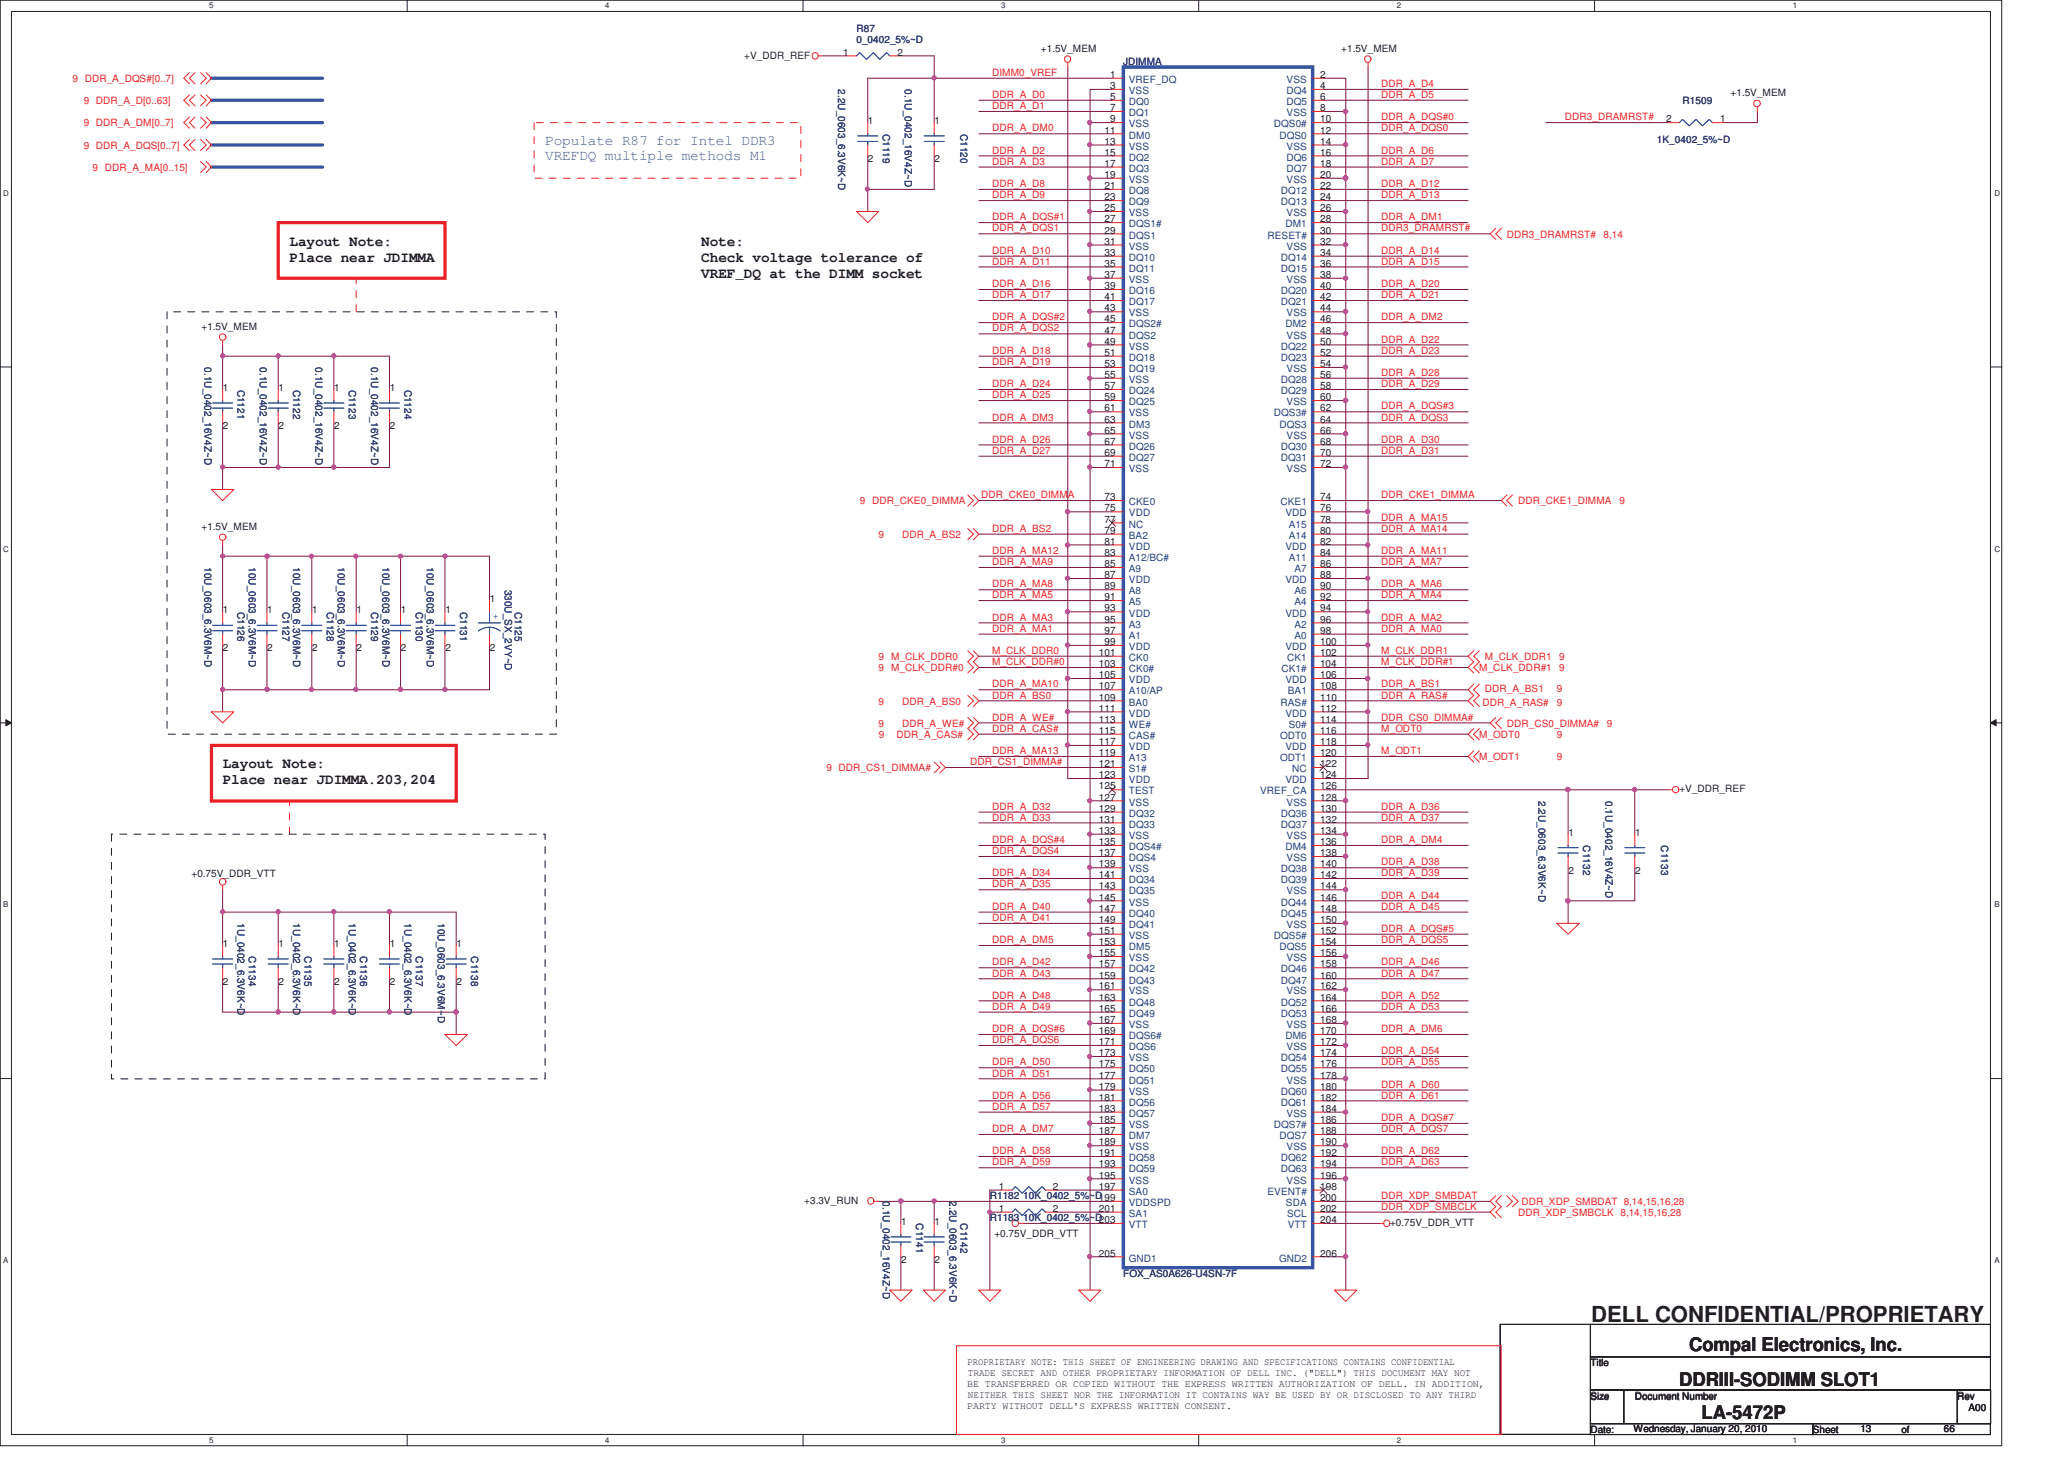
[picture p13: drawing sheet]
<svg xmlns="http://www.w3.org/2000/svg" width="297mm" height="210mm" viewBox="0 0 297 210" stroke-linecap="round" stroke-linejoin="round" font-family="sans-serif">
<defs><g id="words">
<text font-size="3.2" fill="#231f20" x="229" y="190.3">DELL CONFIDENTIAL/PROPRIETARY</text>
<g font-size="2.7" fill="#231f20">
<text x="243.1" y="194.4">Compal Electronics, Inc.</text>
<text x="241.7" y="199.4">DDRIII-SODIMM SLOT1</text>
<text x="244.9" y="204.2">LA-5472P</text>
</g>
<g font-size="2.1" fill="#3953a4">
<text x="78.5" y="20.9">Populate R87 for Intel DDR3</text>
<text x="78.5" y="23">VREFDQ multiple methods M1</text>
</g>
<g font-size="2.1" fill="#231f20">
<text x="41.7" y="35.4">Layout Note:</text>
<text x="100.9" y="35.4">Note:</text>
<text x="41.7" y="37.7">Place near JDIMMA</text>
<text x="100.9" y="37.7">Check voltage tolerance of</text>
<text x="100.9" y="40">VREF_DQ at the DIMM socket</text>
<text x="32.1" y="110.6">Layout Note:</text>
<text x="32.1" y="112.9">Place near JDIMMA.203,204</text>
</g>
<g font-size="1.4" fill="#282973">
<text x="123.3" y="4.6">R87</text>
<text x="123.3" y="6.2">0_0402_5%~D</text>
<text x="161.7" y="9.4">JDIMMA</text>
<text x="120.6" y="12.9" transform="rotate(90 120.6 12.9)">2.2U_0603_6.3V6K~D</text>
<text x="130.2" y="12.9" transform="rotate(90 130.2 12.9)">0.1U_0402_16V4Z~D</text>
<text x="242.1" y="15">R1509</text>
<text x="127" y="19.3" transform="rotate(90 127 19.3)">C1119</text>
<text x="138.2" y="19.3" transform="rotate(90 138.2 19.3)">C1120</text>
<text x="238.5" y="20.6">1K_0402_5%~D</text>
<text x="29.4" y="52.9" transform="rotate(90 29.4 52.9)">0.1U_0402_16V4Z~D</text>
<text x="37.4" y="52.9" transform="rotate(90 37.4 52.9)">0.1U_0402_16V4Z~D</text>
<text x="45.4" y="52.9" transform="rotate(90 45.4 52.9)">0.1U_0402_16V4Z~D</text>
<text x="53.4" y="52.9" transform="rotate(90 53.4 52.9)">0.1U_0402_16V4Z~D</text>
<text x="34.2" y="56.1" transform="rotate(90 34.2 56.1)">C1121</text>
<text x="42.2" y="56.1" transform="rotate(90 42.2 56.1)">C1122</text>
<text x="50.2" y="56.1" transform="rotate(90 50.2 56.1)">C1123</text>
<text x="58.2" y="56.1" transform="rotate(90 58.2 56.1)">C1124</text>
<text x="29.4" y="81.6" transform="rotate(90 29.4 81.6)">10U_0603_6.3V6M~D</text>
<text x="35.8" y="81.6" transform="rotate(90 35.8 81.6)">10U_0603_6.3V6M~D</text>
<text x="42.2" y="81.6" transform="rotate(90 42.2 81.6)">10U_0603_6.3V6M~D</text>
<text x="48.6" y="81.6" transform="rotate(90 48.6 81.6)">10U_0603_6.3V6M~D</text>
<text x="55" y="81.6" transform="rotate(90 55 81.6)">10U_0603_6.3V6M~D</text>
<text x="61.4" y="81.6" transform="rotate(90 61.4 81.6)">10U_0603_6.3V6M~D</text>
<text x="34.2" y="88" transform="rotate(90 34.2 88)">C1126</text>
<text x="40.6" y="88" transform="rotate(90 40.6 88)">C1127</text>
<text x="47" y="88" transform="rotate(90 47 88)">C1128</text>
<text x="53.4" y="88" transform="rotate(90 53.4 88)">C1129</text>
<text x="59.8" y="88" transform="rotate(90 59.8 88)">C1130</text>
<text x="66.2" y="88" transform="rotate(90 66.2 88)">C1131</text>
<text x="72.6" y="84.9" transform="rotate(90 72.6 84.9)">330U_SX_2VY~D</text>
<text x="74.1" y="88" transform="rotate(90 74.1 88)">C1125</text>
<text x="221.4" y="115.3" transform="rotate(90 221.4 115.3)">2.2U_0603_6.3V6K~D</text>
<text x="231" y="115.3" transform="rotate(90 231 115.3)">0.1U_0402_16V4Z~D</text>
<text x="227.8" y="121.7" transform="rotate(90 227.8 121.7)">C1132</text>
<text x="239" y="121.7" transform="rotate(90 239 121.7)">C1133</text>
<text x="34.2" y="132.9" transform="rotate(90 34.2 132.9)">1U_0402_6.3V6K~D</text>
<text x="35.8" y="137.6" transform="rotate(90 35.8 137.6)">C1134</text>
<text x="42.2" y="132.9" transform="rotate(90 42.2 132.9)">1U_0402_6.3V6K~D</text>
<text x="43.8" y="137.6" transform="rotate(90 43.8 137.6)">C1135</text>
<text x="50.2" y="132.9" transform="rotate(90 50.2 132.9)">1U_0402_6.3V6K~D</text>
<text x="51.8" y="137.6" transform="rotate(90 51.8 137.6)">C1136</text>
<text x="58.2" y="132.9" transform="rotate(90 58.2 132.9)">1U_0402_6.3V6K~D</text>
<text x="59.8" y="137.6" transform="rotate(90 59.8 137.6)">C1137</text>
<text x="63" y="132.9" transform="rotate(90 63 132.9)">10U_0603_6.3V6M~D</text>
<text x="67.8" y="137.6" transform="rotate(90 67.8 137.6)">C1138</text>
<text x="127" y="172.9" transform="rotate(90 127 172.9)">0.1U_0402_16V4Z~D</text>
<text x="136.7" y="172.9" transform="rotate(90 136.7 172.9)">2.2U_0603_6.3V6K~D</text>
<text x="142.4" y="172.6">R1182 10K_0402_5%~D199</text>
<text x="131.8" y="176.1" transform="rotate(90 131.8 176.1)">C1141</text>
<text x="138.2" y="176.1" transform="rotate(90 138.2 176.1)">C1142</text>
<text x="142.4" y="175.8">R1183 10K_0402_5%~D203</text>
<text x="161.7" y="183.8">FOX_AS0A626-U4SN-7F</text>
</g>
<g font-size="1.4" fill="#ed2024">
<text x="10.5" y="11.8">9 DDR_A_DQS#[0..7]</text>
<text x="142.8" y="10.9">DIMM0_VREF</text>
<text x="12.1" y="15">9 DDR_A_D[0..63]</text>
<text x="142.8" y="14.1">DDR_A_D0</text>
<text x="142.8" y="15.7">DDR_A_D1</text>
<text x="198.8" y="12.5">DDR_A_D4</text>
<text x="198.8" y="14.1">DDR_A_D5</text>
<text x="198.8" y="17.3">DDR_A_DQS#0</text>
<text x="225.2" y="17.3">DDR3_DRAMRST#</text>
<text x="12.1" y="21.4">9 DDR_A_DQS[0..7]</text>
<text x="12.1" y="18.2">9 DDR_A_DM[0..7]</text>
<text x="142.8" y="22.1">DDR_A_D2</text>
<text x="142.8" y="23.7">DDR_A_D3</text>
<text x="142.8" y="18.9">DDR_A_DM0</text>
<text x="198.8" y="22.1">DDR_A_D6</text>
<text x="198.8" y="23.7">DDR_A_D7</text>
<text x="198.8" y="18.9">DDR_A_DQS0</text>
<text x="13.3" y="24.6">9 DDR_A_MA[0..15]</text>
<text x="142.8" y="26.9">DDR_A_D8</text>
<text x="142.8" y="28.5">DDR_A_D9</text>
<text x="198.8" y="28.5">DDR_A_D13</text>
<text x="198.8" y="26.9">DDR_A_D12</text>
<text x="142.8" y="33.3">DDR_A_DQS1</text>
<text x="142.8" y="31.7">DDR_A_DQS#1</text>
<text x="198.8" y="31.7">DDR_A_DM1</text>
<text x="198.8" y="33.3">DDR3_DRAMRST#</text>
<text x="216.9" y="34.2">DDR3_DRAMRST#</text>
<text x="230.8" y="34.2">8,14</text>
<text x="142.8" y="36.5">DDR_A_D10</text>
<text x="142.8" y="38.1">DDR_A_D11</text>
<text x="142.8" y="41.3">DDR_A_D16</text>
<text x="198.8" y="41.3">DDR_A_D20</text>
<text x="198.8" y="36.5">DDR_A_D14</text>
<text x="198.8" y="38.1">DDR_A_D15</text>
<text x="142.8" y="47.7">DDR_A_DQS2</text>
<text x="142.8" y="46.1">DDR_A_DQS#2</text>
<text x="142.8" y="42.9">DDR_A_D17</text>
<text x="198.8" y="42.9">DDR_A_D21</text>
<text x="198.8" y="46.1">DDR_A_DM2</text>
<text x="142.8" y="50.9">DDR_A_D18</text>
<text x="142.8" y="52.5">DDR_A_D19</text>
<text x="198.8" y="50.9">DDR_A_D23</text>
<text x="198.8" y="49.3">DDR_A_D22</text>
<text x="142.8" y="57.3">DDR_A_D25</text>
<text x="142.8" y="55.7">DDR_A_D24</text>
<text x="198.8" y="54.1">DDR_A_D28</text>
<text x="198.8" y="55.7">DDR_A_D29</text>
<text x="198.8" y="58.9">DDR_A_DQS#3</text>
<text x="142.8" y="63.7">DDR_A_D26</text>
<text x="142.8" y="65.3">DDR_A_D27</text>
<text x="142.8" y="60.5">DDR_A_DM3</text>
<text x="198.8" y="60.5">DDR_A_DQS3</text>
<text x="198.8" y="65.3">DDR_A_D31</text>
<text x="198.8" y="63.7">DDR_A_D30</text>
<text x="141.2" y="71.7">DDR_CKE0_DIMMA</text>
<text x="198.8" y="71.7">DDR_CKE1_DIMMA</text>
<text x="123.7" y="72.6">9 DDR_CKE0_DIMMA</text>
<text x="126.4" y="77.4">9</text>
<text x="129.8" y="77.4">DDR_A_BS2</text>
<text x="142.8" y="76.5">DDR_A_BS2</text>
<text x="198.8" y="76.5">DDR_A_MA14</text>
<text x="198.8" y="74.9">DDR_A_MA15</text>
<text x="218.5" y="72.6">DDR_CKE1_DIMMA</text>
<text x="233" y="72.6">9</text>
<text x="142.8" y="81.3">DDR_A_MA9</text>
<text x="142.8" y="79.7">DDR_A_MA12</text>
<text x="198.8" y="81.3">DDR_A_MA7</text>
<text x="198.8" y="79.7">DDR_A_MA11</text>
<text x="142.8" y="89.3">DDR_A_MA3</text>
<text x="142.8" y="86.1">DDR_A_MA5</text>
<text x="142.8" y="84.5">DDR_A_MA8</text>
<text x="198.8" y="89.3">DDR_A_MA2</text>
<text x="198.8" y="86.1">DDR_A_MA4</text>
<text x="198.8" y="84.5">DDR_A_MA6</text>
<text x="126.5" y="95">9 M_CLK_DDR0</text>
<text x="142.8" y="90.9">DDR_A_MA1</text>
<text x="142.8" y="94.1">M_CLK_DDR0</text>
<text x="142.8" y="95.7">M_CLK_DDR#0</text>
<text x="198.8" y="90.9">DDR_A_MA0</text>
<text x="198.8" y="94.1">M_CLK_DDR1</text>
<text x="198.8" y="95.7">M_CLK_DDR#1</text>
<text x="213.7" y="95">M_CLK_DDR1</text>
<text x="224.4" y="95">9</text>
<text x="126.4" y="101.4">9</text>
<text x="126.5" y="96.6">9 M_CLK_DDR#0</text>
<text x="129.8" y="101.4">DDR_A_BS0</text>
<text x="142.8" y="98.9">DDR_A_MA10</text>
<text x="142.8" y="100.5">DDR_A_BS0</text>
<text x="198.8" y="98.9">DDR_A_BS1</text>
<text x="198.8" y="100.5">DDR_A_RAS#</text>
<text x="212.9" y="96.6">M_CLK_DDR#1</text>
<text x="213.3" y="101.6">DDR_A_RAS#</text>
<text x="213.7" y="99.7">DDR_A_BS1</text>
<text x="224" y="101.6">9</text>
<text x="224.1" y="99.7">9</text>
<text x="224.4" y="96.6">9</text>
<text x="126.4" y="104.6">9</text>
<text x="126.5" y="106.2">9</text>
<text x="129" y="106.2">DDR_A_CAS#</text>
<text x="129.8" y="104.6">DDR_A_WE#</text>
<text x="142.8" y="105.3">DDR_A_CAS#</text>
<text x="142.8" y="103.7">DDR_A_WE#</text>
<text x="198.8" y="103.7">DDR_CS0_DIMMA#</text>
<text x="198.8" y="105.3">M_ODT0</text>
<text x="212.9" y="106.2">M_ODT0</text>
<text x="216.9" y="104.6">DDR_CS0_DIMMA#</text>
<text x="224.1" y="106.2">9</text>
<text x="231.3" y="104.6">9</text>
<text x="118.9" y="111">9 DDR_CS1_DIMMA#</text>
<text x="139.6" y="110.1">DDR_CS1_DIMMA#</text>
<text x="142.8" y="108.6">DDR_A_MA13</text>
<text x="198.8" y="108.6">M_ODT1</text>
<text x="212.9" y="109.4">M_ODT1</text>
<text x="224.1" y="109.4">9</text>
<text x="142.8" y="116.5">DDR_A_D32</text>
<text x="142.8" y="118.1">DDR_A_D33</text>
<text x="198.8" y="116.5">DDR_A_D36</text>
<text x="198.8" y="118.1">DDR_A_D37</text>
<text x="142.8" y="122.9">DDR_A_DQS4</text>
<text x="142.8" y="121.3">DDR_A_DQS#4</text>
<text x="198.8" y="121.3">DDR_A_DM4</text>
<text x="198.8" y="124.5">DDR_A_D38</text>
<text x="142.8" y="126.1">DDR_A_D34</text>
<text x="142.8" y="127.7">DDR_A_D35</text>
<text x="142.8" y="130.9">DDR_A_D40</text>
<text x="198.8" y="130.9">DDR_A_D45</text>
<text x="198.8" y="126.1">DDR_A_D39</text>
<text x="198.8" y="129.3">DDR_A_D44</text>
<text x="142.8" y="132.5">DDR_A_D41</text>
<text x="142.8" y="135.7">DDR_A_DM5</text>
<text x="198.8" y="135.7">DDR_A_DQS5</text>
<text x="198.8" y="134.1">DDR_A_DQS#5</text>
<text x="142.8" y="138.9">DDR_A_D42</text>
<text x="142.8" y="140.6">DDR_A_D43</text>
<text x="142.8" y="143.7">DDR_A_D48</text>
<text x="198.8" y="138.9">DDR_A_D46</text>
<text x="198.8" y="143.7">DDR_A_D52</text>
<text x="198.8" y="140.6">DDR_A_D47</text>
<text x="142.8" y="145.3">DDR_A_D49</text>
<text x="142.8" y="148.6">DDR_A_DQS#6</text>
<text x="198.8" y="145.3">DDR_A_D53</text>
<text x="198.8" y="148.6">DDR_A_DM6</text>
<text x="142.8" y="153.3">DDR_A_D50</text>
<text x="142.8" y="154.9">DDR_A_D51</text>
<text x="142.8" y="150.1">DDR_A_DQS6</text>
<text x="198.8" y="153.3">DDR_A_D55</text>
<text x="198.8" y="151.7">DDR_A_D54</text>
<text x="142.8" y="158.1">DDR_A_D56</text>
<text x="142.8" y="159.7">DDR_A_D57</text>
<text x="198.8" y="156.5">DDR_A_D60</text>
<text x="198.8" y="158.1">DDR_A_D61</text>
<text x="198.8" y="161.3">DDR_A_DQS#7</text>
<text x="142.8" y="166.1">DDR_A_D58</text>
<text x="142.8" y="167.7">DDR_A_D59</text>
<text x="142.8" y="163">DDR_A_DM7</text>
<text x="198.8" y="166.1">DDR_A_D62</text>
<text x="198.8" y="163">DDR_A_DQS7</text>
<text x="198.8" y="167.7">DDR_A_D63</text>
<text x="198.8" y="172.5">DDR_XDP_SMBDAT</text>
<text x="218.9" y="173.4">DDR_XDP_SMBDAT 8,14,15,16,28</text>
<text x="198.8" y="174.1">DDR_XDP_SMBCLK</text>
<text x="218.5" y="175.1">DDR_XDP_SMBCLK 8,14,15,16,28</text>
</g>
<g font-size="1.4" fill="#231f20">
<text x="107.1" y="8.5">+V_DDR_REF</text>
<text x="121.4" y="8">1</text>
<text x="129.1" y="8">2</text>
<text x="149.8" y="7.5">+1.5V_MEM</text>
<text x="159.8" y="11.2">1</text>
<text x="190" y="11.2">2</text>
<text x="193" y="7.5">+1.5V_MEM</text>
<text x="124.9" y="17.9">1</text>
<text x="134.5" y="17.9">1</text>
<text x="159.8" y="12.8">3</text>
<text x="159.8" y="14.4">5</text>
<text x="159.8" y="16">7</text>
<text x="159.8" y="17.6">9</text>
<text x="190" y="17.6">10</text>
<text x="190" y="16">8</text>
<text x="190" y="12.8">4</text>
<text x="190" y="14.4">6</text>
<text x="239.8" y="17.6">2</text>
<text x="247.6" y="17.6">1</text>
<text x="249.1" y="13.9">+1.5V_MEM</text>
<text x="124.9" y="23.3">2</text>
<text x="134.5" y="23.3">2</text>
<text x="158.9" y="19.2">11</text>
<text x="158.9" y="20.8">13</text>
<text x="158.9" y="22.4">15</text>
<text x="158.9" y="24">17</text>
<text x="190" y="19.2">12</text>
<text x="190" y="20.8">14</text>
<text x="190" y="22.4">16</text>
<text x="190" y="24">18</text>
<text x="158.9" y="25.6">19</text>
<text x="158.9" y="27.2">21</text>
<text x="158.9" y="28.8">23</text>
<text x="190" y="27.2">22</text>
<text x="190" y="28.8">24</text>
<text x="190" y="25.6">20</text>
<text x="158.9" y="30.4">25</text>
<text x="158.9" y="32">27</text>
<text x="158.9" y="33.6">29</text>
<text x="158.9" y="35.2">31</text>
<text x="190" y="32">28</text>
<text x="190" y="33.6">30</text>
<text x="190" y="30.4">26</text>
<text x="190" y="35.2">32</text>
<text x="158.9" y="36.8">33</text>
<text x="158.9" y="38.4">35</text>
<text x="158.9" y="40">37</text>
<text x="158.9" y="41.6">39</text>
<text x="190" y="36.8">34</text>
<text x="190" y="38.4">36</text>
<text x="190" y="41.6">40</text>
<text x="190" y="40">38</text>
<text x="29" y="47.5">+1.5V_MEM</text>
<text x="158.9" y="43.2">41</text>
<text x="158.9" y="44.8">43</text>
<text x="158.9" y="46.4">45</text>
<text x="190" y="46.4">46</text>
<text x="190" y="43.2">42</text>
<text x="190" y="44.8">44</text>
<text x="158.9" y="48">47</text>
<text x="158.9" y="49.6">49</text>
<text x="158.9" y="51.2">51</text>
<text x="158.9" y="52.8">53</text>
<text x="190" y="49.6">50</text>
<text x="190" y="51.2">52</text>
<text x="190" y="48">48</text>
<text x="190" y="52.8">54</text>
<text x="32.1" y="56.3">1</text>
<text x="40.1" y="56.3">1</text>
<text x="48.1" y="56.3">1</text>
<text x="56.1" y="56.3">1</text>
<text x="158.9" y="54.4">55</text>
<text x="158.9" y="56">57</text>
<text x="158.9" y="57.6">59</text>
<text x="158.9" y="59.2">61</text>
<text x="190" y="59.2">62</text>
<text x="190" y="54.4">56</text>
<text x="190" y="56">58</text>
<text x="190" y="57.6">60</text>
<text x="32.1" y="61.7">2</text>
<text x="40.1" y="61.7">2</text>
<text x="48.1" y="61.7">2</text>
<text x="56.1" y="61.7">2</text>
<text x="158.9" y="60.8">63</text>
<text x="158.9" y="62.4">65</text>
<text x="158.9" y="64">67</text>
<text x="158.9" y="65.6">69</text>
<text x="190" y="60.8">64</text>
<text x="190" y="64">68</text>
<text x="190" y="65.6">70</text>
<text x="190" y="62.4">66</text>
<text x="158.9" y="67.2">71</text>
<text x="158.9" y="72">73</text>
<text x="190" y="67.2">72</text>
<text x="190" y="72">74</text>
<text x="29" y="76.3">+1.5V_MEM</text>
<text x="158.9" y="73.6">75</text>
<text x="158.9" y="75.2">77</text>
<text x="158.9" y="76.8">79</text>
<text x="190" y="75.2">78</text>
<text x="190" y="76.8">80</text>
<text x="190" y="73.6">76</text>
<text x="158.9" y="78.4">81</text>
<text x="158.9" y="80">83</text>
<text x="158.9" y="81.6">85</text>
<text x="158.9" y="83.2">87</text>
<text x="190" y="80">84</text>
<text x="190" y="81.6">86</text>
<text x="190" y="78.4">82</text>
<text x="190" y="83.2">88</text>
<text x="32.1" y="88.3">1</text>
<text x="38.5" y="88.3">1</text>
<text x="44.9" y="88.3">1</text>
<text x="51.3" y="88.3">1</text>
<text x="57.7" y="88.3">1</text>
<text x="64.1" y="88.3">1</text>
<text x="70.5" y="86.6">1</text>
<text x="158.9" y="84.8">89</text>
<text x="158.9" y="86.4">91</text>
<text x="158.9" y="88">93</text>
<text x="158.9" y="89.6">95</text>
<text x="190" y="84.8">90</text>
<text x="190" y="86.4">92</text>
<text x="190" y="89.6">96</text>
<text x="190" y="88">94</text>
<text x="32.1" y="93.7">2</text>
<text x="38.5" y="93.7">2</text>
<text x="44.9" y="93.7">2</text>
<text x="51.3" y="93.7">2</text>
<text x="57.7" y="93.7">2</text>
<text x="64.1" y="93.7">2</text>
<text x="70.5" y="93.7">2</text>
<text x="158.1" y="94.4">101</text>
<text x="158.9" y="91.2">97</text>
<text x="158.9" y="92.8">99</text>
<text x="190" y="94.4">102</text>
<text x="190" y="91.2">98</text>
<text x="190" y="92.8">100</text>
<text x="158.1" y="96">103</text>
<text x="158.1" y="97.6">105</text>
<text x="158.1" y="99.2">107</text>
<text x="158.1" y="100.8">109</text>
<text x="190" y="96">104</text>
<text x="190" y="97.6">106</text>
<text x="190" y="99.2">108</text>
<text x="190" y="100.8">110</text>
<text x="158.1" y="102.4">111</text>
<text x="158.1" y="104">113</text>
<text x="158.1" y="105.6">115</text>
<text x="158.1" y="107.2">117</text>
<text x="190" y="105.6">116</text>
<text x="190" y="104">114</text>
<text x="190" y="102.4">112</text>
<text x="190" y="107.2">118</text>
<text x="158.1" y="108.8">119</text>
<text x="158.1" y="110.4">121</text>
<text x="158.1" y="112">123</text>
<text x="158.1" y="113.6">125</text>
<text x="190" y="108.8">120</text>
<text x="190" y="112">124</text>
<text x="190" y="113.6">126</text>
<text x="190" y="110.4">122</text>
<text x="158.1" y="115.2">127</text>
<text x="158.1" y="116.8">129</text>
<text x="158.1" y="118.4">131</text>
<text x="190" y="116.8">130</text>
<text x="190" y="118.4">132</text>
<text x="190" y="115.2">128</text>
<text x="241.7" y="114.1">+V_DDR_REF</text>
<text x="158.1" y="120">133</text>
<text x="158.1" y="121.6">135</text>
<text x="158.1" y="123.2">137</text>
<text x="158.1" y="124.8">139</text>
<text x="190" y="121.6">136</text>
<text x="190" y="124.8">140</text>
<text x="190" y="120">134</text>
<text x="190" y="123.2">138</text>
<text x="225.7" y="120.3">1</text>
<text x="225.7" y="125.7">2</text>
<text x="235.3" y="120.3">1</text>
<text x="235.3" y="125.7">2</text>
<text x="27.6" y="126.2">+0.75V_DDR_VTT</text>
<text x="158.1" y="126.4">141</text>
<text x="158.1" y="128">143</text>
<text x="158.1" y="129.6">145</text>
<text x="158.1" y="131.2">147</text>
<text x="190" y="126.4">142</text>
<text x="190" y="129.6">146</text>
<text x="190" y="131.2">148</text>
<text x="190" y="128">144</text>
<text x="32.1" y="136.3">1</text>
<text x="40.1" y="136.3">1</text>
<text x="48.1" y="136.3">1</text>
<text x="56.1" y="136.3">1</text>
<text x="65.7" y="136.3">1</text>
<text x="158.1" y="132.8">149</text>
<text x="158.1" y="134.4">151</text>
<text x="158.1" y="136">153</text>
<text x="158.1" y="137.6">155</text>
<text x="190" y="134.4">152</text>
<text x="190" y="136">154</text>
<text x="190" y="132.8">150</text>
<text x="190" y="137.6">156</text>
<text x="32.1" y="141.7">2</text>
<text x="40.1" y="141.7">2</text>
<text x="48.1" y="141.7">2</text>
<text x="56.1" y="141.7">2</text>
<text x="65.7" y="141.7">2</text>
<text x="158.1" y="139.2">157</text>
<text x="158.1" y="140.9">159</text>
<text x="158.1" y="142.4">161</text>
<text x="190" y="139.2">158</text>
<text x="190" y="140.9">160</text>
<text x="190" y="142.4">162</text>
<text x="158.1" y="144">163</text>
<text x="158.1" y="145.6">165</text>
<text x="158.1" y="147.2">167</text>
<text x="158.1" y="148.8">169</text>
<text x="190" y="148.8">170</text>
<text x="190" y="144">164</text>
<text x="190" y="145.6">166</text>
<text x="190" y="147.2">168</text>
<text x="158.1" y="150.4">171</text>
<text x="158.1" y="152">173</text>
<text x="158.1" y="153.6">175</text>
<text x="158.1" y="155.2">177</text>
<text x="190" y="152">174</text>
<text x="190" y="153.6">176</text>
<text x="190" y="150.4">172</text>
<text x="190" y="155.2">178</text>
<text x="158.1" y="156.8">179</text>
<text x="158.1" y="158.4">181</text>
<text x="158.1" y="160">183</text>
<text x="158.1" y="161.6">185</text>
<text x="190" y="161.6">186</text>
<text x="190" y="156.8">180</text>
<text x="190" y="158.4">182</text>
<text x="190" y="160">184</text>
<text x="158.1" y="163.2">187</text>
<text x="158.1" y="164.8">189</text>
<text x="158.1" y="166.4">191</text>
<text x="190" y="163.2">188</text>
<text x="190" y="166.4">192</text>
<text x="190" y="164.8">190</text>
<text x="115.7" y="173.3">+3.3V_RUN</text>
<text x="143.7" y="171.2">1</text>
<text x="151.5" y="171.2">2</text>
<text x="158.1" y="168">193</text>
<text x="158.1" y="169.6">195</text>
<text x="158.1" y="171.2">197</text>
<text x="190" y="172.9">200</text>
<text x="190" y="171.2">198</text>
<text x="190" y="168">194</text>
<text x="190" y="169.6">196</text>
<text x="129.7" y="176.3">1</text>
<text x="134.5" y="176.3">1</text>
<text x="143.1" y="178.1">+0.75V_DDR_VTT</text>
<text x="143.7" y="174.4">1</text>
<text x="151.5" y="174.4">2</text>
<text x="158.1" y="174.4">201</text>
<text x="190" y="174.4">202</text>
<text x="190" y="176">204</text>
<text x="200" y="176.5">+0.75V_DDR_VTT</text>
<text x="129.7" y="181.7">2</text>
<text x="134.5" y="181.7">2</text>
<text x="158.1" y="180.9">205</text>
<text x="190" y="180.9">206</text>
<text x="139.3" y="196.5">PROPRIETARY NOTE: THIS SHEET OF ENGINEERING DRAWING AND SPECIFICATIONS CONTAINS CONFIDENTIAL</text>
<text x="228.9" y="196.6">Title</text>
<text x="139.2" y="199.6">BE TRANSFERRED OR COPIED WITHOUT THE EXPRESS WRITTEN AUTHORIZATION OF DELL. IN ADDITION,</text>
<text x="139.2" y="202.7">PARTY WITHOUT DELL'S EXPRESS WRITTEN CONSENT.</text>
<text x="139.3" y="198">TRADE SECRET AND OTHER PROPRIETARY INFORMATION OF DELL INC. (&quot;DELL&quot;) THIS DOCUMENT MAY NOT</text>
<text x="139.3" y="201.2">NEITHER THIS SHEET NOR THE INFORMATION IT CONTAINS WAY BE USED BY OR DISCLOSED TO ANY THIRD</text>
<text x="228.9" y="201.4">Size</text>
<text x="235.3" y="201.4">Document Number</text>
<text x="281.7" y="201.4">Rev</text>
<text x="283.3" y="203">A00</text>
<text x="228.9" y="206.3">Date:</text>
<text x="235.1" y="206.1">Wednesday, January 20, 2010</text>
<text x="260.9" y="206.3">Sheet</text>
<text x="267.7" y="206.1">13</text>
<text x="273.7" y="206.2">of</text>
<text x="279.8" y="206.1">66</text>
</g>
<g font-size="1.4" fill="#1d437e">
<text x="162.5" y="11.9">VREF_DQ</text>
<text x="185.2" y="11.9">VSS</text>
<text x="162.5" y="13.5">VSS</text>
<text x="162.5" y="15.1">DQ0</text>
<text x="162.5" y="16.7">DQ1</text>
<text x="185.1" y="13.5">DQ4</text>
<text x="185.1" y="15.1">DQ5</text>
<text x="185.2" y="16.7">VSS</text>
<text x="162.5" y="18.3">VSS</text>
<text x="162.5" y="19.9">DM0</text>
<text x="162.5" y="21.5">VSS</text>
<text x="162.5" y="23.1">DQ2</text>
<text x="183.3" y="18.3">DQS0#</text>
<text x="184.1" y="19.9">DQS0</text>
<text x="185.1" y="23.1">DQ6</text>
<text x="185.2" y="21.5">VSS</text>
<text x="162.5" y="24.7">DQ3</text>
<text x="162.5" y="26.3">VSS</text>
<text x="162.5" y="27.9">DQ8</text>
<text x="162.5" y="29.5">DQ9</text>
<text x="184.3" y="27.9">DQ12</text>
<text x="184.3" y="29.5">DQ13</text>
<text x="185.1" y="24.7">DQ7</text>
<text x="185.2" y="26.3">VSS</text>
<text x="162.5" y="31.1">VSS</text>
<text x="162.5" y="32.7">DQS1#</text>
<text x="162.5" y="34.3">DQS1</text>
<text x="162.5" y="36">VSS</text>
<text x="182.4" y="34.3">RESET#</text>
<text x="185" y="32.7">DM1</text>
<text x="185.2" y="31.1">VSS</text>
<text x="185.2" y="36">VSS</text>
<text x="162.5" y="37.5">DQ10</text>
<text x="162.5" y="39.1">DQ11</text>
<text x="162.5" y="40.7">VSS</text>
<text x="184.3" y="37.5">DQ14</text>
<text x="184.3" y="39.1">DQ15</text>
<text x="185.2" y="40.7">VSS</text>
<text x="162.5" y="42.3">DQ16</text>
<text x="162.5" y="43.9">DQ17</text>
<text x="162.5" y="45.5">VSS</text>
<text x="162.5" y="47.1">DQS2#</text>
<text x="184.3" y="42.3">DQ20</text>
<text x="184.3" y="43.9">DQ21</text>
<text x="185" y="47.1">DM2</text>
<text x="185.2" y="45.5">VSS</text>
<text x="162.5" y="48.7">DQS2</text>
<text x="162.5" y="50.3">VSS</text>
<text x="162.5" y="51.9">DQ18</text>
<text x="162.5" y="53.6">DQ19</text>
<text x="184.3" y="50.3">DQ22</text>
<text x="184.3" y="51.9">DQ23</text>
<text x="185.2" y="48.7">VSS</text>
<text x="185.2" y="53.6">VSS</text>
<text x="162.5" y="55.1">VSS</text>
<text x="162.5" y="56.7">DQ24</text>
<text x="162.5" y="58.3">DQ25</text>
<text x="162.5" y="59.9">VSS</text>
<text x="183.3" y="59.9">DQS3#</text>
<text x="184.3" y="55.1">DQ28</text>
<text x="184.3" y="56.7">DQ29</text>
<text x="185.2" y="58.3">VSS</text>
<text x="162.5" y="61.6">DM3</text>
<text x="162.5" y="63.1">VSS</text>
<text x="162.5" y="64.7">DQ26</text>
<text x="184.1" y="61.6">DQS3</text>
<text x="184.3" y="64.7">DQ30</text>
<text x="185.2" y="63.1">VSS</text>
<text x="162.5" y="66.3">DQ27</text>
<text x="162.5" y="67.9">VSS</text>
<text x="184.3" y="66.3">DQ31</text>
<text x="185.2" y="67.9">VSS</text>
<text x="162.5" y="72.7">CKE0</text>
<text x="162.5" y="74.3">VDD</text>
<text x="162.5" y="76">NC</text>
<text x="162.5" y="77.5">BA2</text>
<text x="184.3" y="72.7">CKE1</text>
<text x="185" y="74.3">VDD</text>
<text x="185.5" y="76">A15</text>
<text x="185.5" y="77.5">A14</text>
<text x="162.5" y="79.1">VDD</text>
<text x="162.5" y="80.7">A12/BC#</text>
<text x="162.5" y="82.3">A9</text>
<text x="162.5" y="83.9">VDD</text>
<text x="185" y="79.1">VDD</text>
<text x="185" y="83.9">VDD</text>
<text x="185.5" y="80.7">A11</text>
<text x="186.3" y="82.3">A7</text>
<text x="162.5" y="85.6">A8</text>
<text x="162.5" y="87.1">A5</text>
<text x="162.5" y="88.7">VDD</text>
<text x="185" y="88.7">VDD</text>
<text x="186.3" y="85.6">A6</text>
<text x="186.3" y="87.1">A4</text>
<text x="162.5" y="90.3">A3</text>
<text x="162.5" y="91.9">A1</text>
<text x="162.5" y="93.6">VDD</text>
<text x="162.5" y="95.1">CK0</text>
<text x="185" y="93.6">VDD</text>
<text x="185.2" y="95.1">CK1</text>
<text x="186.3" y="90.3">A2</text>
<text x="186.3" y="91.9">A0</text>
<text x="162.5" y="96.7">CK0#</text>
<text x="162.5" y="98.3">VDD</text>
<text x="162.5" y="99.9">A10/AP</text>
<text x="162.5" y="101.6">BA0</text>
<text x="184.3" y="101.6">RAS#</text>
<text x="184.4" y="96.7">CK1#</text>
<text x="185" y="98.3">VDD</text>
<text x="185.3" y="99.9">BA1</text>
<text x="162.5" y="103.1">VDD</text>
<text x="162.5" y="104.7">WE#</text>
<text x="162.5" y="106.3">CAS#</text>
<text x="162.5" y="108">VDD</text>
<text x="184.2" y="106.3">ODT0</text>
<text x="185" y="103.1">VDD</text>
<text x="185" y="108">VDD</text>
<text x="185.5" y="104.7">S0#</text>
<text x="162.5" y="109.5">A13</text>
<text x="162.5" y="111.1">S1#</text>
<text x="162.5" y="112.7">VDD</text>
<text x="184.2" y="109.5">ODT1</text>
<text x="185" y="112.7">VDD</text>
<text x="186" y="111.1">NC</text>
<text x="162.5" y="114.3">TEST</text>
<text x="162.5" y="116">VSS</text>
<text x="162.5" y="117.5">DQ32</text>
<text x="162.5" y="119.1">DQ33</text>
<text x="181.4" y="114.3">VREF_CA</text>
<text x="184.3" y="117.5">DQ36</text>
<text x="184.3" y="119.1">DQ37</text>
<text x="185.2" y="116">VSS</text>
<text x="162.5" y="120.7">VSS</text>
<text x="162.5" y="122.3">DQS4#</text>
<text x="162.5" y="123.9">DQS4</text>
<text x="162.5" y="125.6">VSS</text>
<text x="184.3" y="125.6">DQ38</text>
<text x="185" y="122.3">DM4</text>
<text x="185.2" y="120.7">VSS</text>
<text x="185.2" y="123.9">VSS</text>
<text x="162.5" y="127.1">DQ34</text>
<text x="162.5" y="128.7">DQ35</text>
<text x="162.5" y="130.4">VSS</text>
<text x="162.5" y="131.9">DQ40</text>
<text x="184.3" y="127.1">DQ39</text>
<text x="184.3" y="130.4">DQ44</text>
<text x="184.3" y="131.9">DQ45</text>
<text x="185.2" y="128.7">VSS</text>
<text x="162.5" y="133.6">DQ41</text>
<text x="162.5" y="135.1">VSS</text>
<text x="162.5" y="136.7">DM5</text>
<text x="183.3" y="135.1">DQS5#</text>
<text x="184.1" y="136.7">DQS5</text>
<text x="185.2" y="133.6">VSS</text>
<text x="162.5" y="138.3">VSS</text>
<text x="162.5" y="140">DQ42</text>
<text x="162.5" y="141.6">DQ43</text>
<text x="162.5" y="143.1">VSS</text>
<text x="184.3" y="140">DQ46</text>
<text x="184.3" y="141.6">DQ47</text>
<text x="185.2" y="138.3">VSS</text>
<text x="185.2" y="143.1">VSS</text>
<text x="162.5" y="144.7">DQ48</text>
<text x="162.5" y="146.3">DQ49</text>
<text x="162.5" y="148">VSS</text>
<text x="162.5" y="149.5">DQS6#</text>
<text x="184.3" y="144.7">DQ52</text>
<text x="184.3" y="146.3">DQ53</text>
<text x="185" y="149.5">DM6</text>
<text x="185.2" y="148">VSS</text>
<text x="162.5" y="151.1">DQS6</text>
<text x="162.5" y="152.7">VSS</text>
<text x="162.5" y="154.3">DQ50</text>
<text x="162.5" y="156">DQ51</text>
<text x="184.3" y="152.7">DQ54</text>
<text x="184.3" y="154.3">DQ55</text>
<text x="185.2" y="151.1">VSS</text>
<text x="185.2" y="156">VSS</text>
<text x="162.5" y="157.6">VSS</text>
<text x="162.5" y="159.1">DQ56</text>
<text x="162.5" y="160.7">DQ57</text>
<text x="184.3" y="157.6">DQ60</text>
<text x="184.3" y="159.1">DQ61</text>
<text x="185.2" y="160.7">VSS</text>
<text x="162.5" y="162.4">VSS</text>
<text x="162.5" y="163.9">DM7</text>
<text x="162.5" y="165.6">VSS</text>
<text x="162.5" y="167.1">DQ58</text>
<text x="183.3" y="162.4">DQS7#</text>
<text x="184.1" y="163.9">DQS7</text>
<text x="184.3" y="167.1">DQ62</text>
<text x="185.2" y="165.6">VSS</text>
<text x="162.5" y="168.7">DQ59</text>
<text x="162.5" y="170.4">VSS</text>
<text x="162.5" y="171.9">SA0</text>
<text x="162.5" y="173.6">VDDSPD</text>
<text x="182.4" y="171.9">EVENT#</text>
<text x="184.3" y="168.7">DQ63</text>
<text x="185.1" y="173.6">SDA</text>
<text x="185.2" y="170.4">VSS</text>
<text x="162.5" y="175.1">SA1</text>
<text x="162.5" y="176.7">VTT</text>
<text x="185.2" y="175.1">SCL</text>
<text x="185.3" y="176.7">VTT</text>
<text x="162.5" y="181.6">GND1</text>
<text x="184.1" y="181.6">GND2</text>
</g>
<text font-size="1.4" fill="#3953a4" x="71" y="89.1">+</text>
<g font-size="1.1" fill="#231f20">
<text x="30.1" y="1.2">5</text>
<text x="87.1" y="1.2">4</text>
<text x="144.1" y="1.2">3</text>
<text x="201" y="1.2">2</text>
<text x="258" y="1.2">1</text>
<text x=".5" y="28.2">D</text>
<text x="287" y="28.2">D</text>
<text x=".5" y="79.4">C</text>
<text x="287" y="79.4">C</text>
<text x=".5" y="130.6">B</text>
<text x="287" y="130.6">B</text>
<text x=".5" y="181.8">A</text>
<text x="287" y="181.8">A</text>
<text x="30.1" y="207.6">5</text>
<text x="87.1" y="207.6">4</text>
<text x="144.1" y="207.6">3</text>
<text x="201" y="207.6">2</text>
<text x="258" y="207.6">1</text>
</g>
</g></defs>
<path d="M0 0h288.1v208.1h-288.1zM1.6 1.6h284.9v204.8h-284.9z" fill="none" stroke="#231f20" stroke-width=".14"/>
<g fill="#fff">
<path d="M30.1 .2h.6v1.2h-.6z"/>
<path d="M30.1 206.6h.6v1.2h-.6z"/>
</g>
<path d="M58.6 0v1.6M58.6 206.4v1.7" fill="none" stroke="#231f20" stroke-width=".14"/>
<g fill="#fff">
<path d="M87 .2h.6v1.2h-.6z"/>
<path d="M87 206.6h.6v1.2h-.6z"/>
</g>
<path d="M115.6 0v1.6M115.6 206.4v1.7" fill="none" stroke="#231f20" stroke-width=".14"/>
<g fill="#fff">
<path d="M144 .2h.6v1.2h-.6z"/>
<path d="M144 206.6h.6v1.2h-.6z"/>
</g>
<path d="M172.5 0v1.6M172.5 206.4v1.7" fill="none" stroke="#231f20" stroke-width=".14"/>
<g fill="#fff">
<path d="M200.9 .2h.6v1.2h-.6z"/>
<path d="M200.9 206.6h.6v1.2h-.6z"/>
</g>
<path d="M229.5 0v1.6M229.5 206.4v1.7" fill="none" stroke="#231f20" stroke-width=".14"/>
<g fill="#fff">
<path d="M257.9 .2h.6v1.2h-.6z"/>
<path d="M257.9 206.6h.6v1.2h-.6z"/>
<path d="M.5 27.2h.7v1.2h-.7z"/>
<path d="M286.9 27.2h.7v1.2h-.7z"/>
<path d="M.5 78.4h.7v1.2h-.7z"/>
<path d="M286.9 78.4h.7v1.2h-.7z"/>
</g>
<path d="M0 52.8h1.6M286.5 52.8h1.6" fill="none" stroke="#231f20" stroke-width=".14"/>
<g fill="#fff">
<path d="M.5 129.6h.7v1.2h-.7z"/>
<path d="M286.9 129.6h.7v1.2h-.7z"/>
</g>
<path d="M0 104h1.6M286.5 104h1.6" fill="none" stroke="#231f20" stroke-width=".14"/>
<path d="M.8 103.6l.8 .4-.8 .5z" fill="#231f20"/>
<path d="M.8 103.6l.8 .4-.8 .5z" fill="none" stroke="#231f20" stroke-width=".14"/>
<path d="M286.5 104l.8-.4v.9z" fill="#231f20"/>
<path d="M286.5 104l.8-.4v.9z" fill="none" stroke="#231f20" stroke-width=".14"/>
<g fill="#fff">
<path d="M.5 180.8h.7v1.2h-.7z"/>
<path d="M286.9 180.8h.7v1.2h-.7z"/>
</g>
<path d="M0 155.2h1.6M286.5 155.2h1.6" fill="none" stroke="#231f20" stroke-width=".14"/>
<path d="M30.4 14.4h16M30.4 17.6h16M30.4 11.3h16M30.4 20.9h16M30.4 24h16" fill="none" stroke="#3953a4" stroke-width=".47"/>
<path d="M32 51.3h8" fill="none" stroke="#7f1442" stroke-width=".14"/>
<circle cx="32" cy="51.2" r=".3" fill="#b9529f"/>
<circle cx="32" cy="51.2" r=".3" fill="none" stroke="#b9529f" stroke-width=".14"/>
<path d="M48 51.3h8.1" fill="none" stroke="#7f1442" stroke-width=".14"/>
<circle cx="48" cy="51.2" r=".29" fill="#b9529f"/>
<circle cx="48" cy="51.2" r=".29" fill="none" stroke="#b9529f" stroke-width=".14"/>
<path d="M40 51.3h8" fill="none" stroke="#7f1442" stroke-width=".14"/>
<circle cx="40" cy="51.2" r=".29" fill="#b9529f"/>
<circle cx="40" cy="51.2" r=".29" fill="none" stroke="#b9529f" stroke-width=".14"/>
<path d="M48 51.3v4.8M48 67.3h8.1" fill="none" stroke="#7f1442" stroke-width=".14"/>
<circle cx="48" cy="67.2" r=".29" fill="#b9529f"/>
<circle cx="48" cy="67.2" r=".29" fill="none" stroke="#b9529f" stroke-width=".14"/>
<path d="M32 51.3v4.8M40 51.3v4.8M32 67.3h8" fill="none" stroke="#7f1442" stroke-width=".14"/>
<circle cx="32" cy="67.2" r=".3" fill="#b9529f"/>
<circle cx="32" cy="67.2" r=".3" fill="none" stroke="#b9529f" stroke-width=".14"/>
<path d="M56.1 51.3v4.8M65.7 145.7v3.2" fill="none" stroke="#7f1442" stroke-width=".14"/>
<circle cx="65.6" cy="145.6" r=".32" fill="#b9529f"/>
<circle cx="65.6" cy="145.6" r=".32" fill="none" stroke="#b9529f" stroke-width=".14"/>
<path d="M40 60.9v6.4h8" fill="none" stroke="#7f1442" stroke-width=".14"/>
<circle cx="40" cy="67.2" r=".29" fill="#b9529f"/>
<circle cx="40" cy="67.2" r=".29" fill="none" stroke="#b9529f" stroke-width=".14"/>
<path d="M124.9 17.6v-6.3h9.5v6.3M32 60.9v9.6M48 60.9v6.4M56.1 60.9v6.4" fill="none" stroke="#7f1442" stroke-width=".14"/>
<circle cx="134.4" cy="11.2" r=".29" fill="#b9529f"/>
<circle cx="134.4" cy="11.2" r=".29" fill="none" stroke="#b9529f" stroke-width=".14"/>
<path d="M124.9 27.3v3.1" fill="none" stroke="#7f1442" stroke-width=".14"/>
<circle cx="124.8" cy="27.2" r=".29" fill="#b9529f"/>
<circle cx="124.8" cy="27.2" r=".29" fill="none" stroke="#b9529f" stroke-width=".14"/>
<g fill="none" stroke="#7f1442" stroke-width=".14">
<path d="M134.4 11.3h25.7M156.9 12.9h3.2M156.9 17.6h3.2M124.9 22.4v4.9h9.5v-4.9M156.9 20.9h3.2M156.9 25.7h3.2M156.9 30.4h3.2M156.9 35.3h3.2M156.9 40h3.2M156.9 44.9h3.2M156.9 49.6h3.2M156.9 54.4h3.2"/>
<path d="M156.9 59.3h3.2M156.9 62.4h3.2M156.9 67.3h3.2M156.9 115.3h3.2M156.9 120.1h3.2M156.9 124.9h3.2M156.9 129.6h3.2M156.9 134.4h3.2M156.9 137.7h3.2M156.9 142.5h3.2M156.9 147.3h3.2M156.9 152.1h3.2"/>
<path d="M156.9 156.9h3.2M156.9 161.7h3.2M160.1 164.9h-3.2v4.8h3.2"/>
</g>
<circle cx="156.8" cy="164.8" r=".29" fill="#b9529f"/>
<circle cx="156.8" cy="164.8" r=".29" fill="none" stroke="#b9529f" stroke-width=".14"/>
<path d="M156.9 147.3v4.8" fill="none" stroke="#7f1442" stroke-width=".14"/>
<circle cx="156.8" cy="147.2" r=".29" fill="#b9529f"/>
<circle cx="156.8" cy="147.2" r=".29" fill="none" stroke="#b9529f" stroke-width=".14"/>
<path d="M156.9 120.1v4.8" fill="none" stroke="#7f1442" stroke-width=".14"/>
<circle cx="156.8" cy="120" r=".29" fill="#b9529f"/>
<circle cx="156.8" cy="120" r=".29" fill="none" stroke="#b9529f" stroke-width=".14"/>
<path d="M156.9 49.6v4.8" fill="none" stroke="#7f1442" stroke-width=".14"/>
<circle cx="156.8" cy="49.6" r=".31" fill="#b9529f"/>
<circle cx="156.8" cy="49.6" r=".31" fill="none" stroke="#b9529f" stroke-width=".14"/>
<path d="M156.9 44.9v4.7" fill="none" stroke="#7f1442" stroke-width=".14"/>
<circle cx="156.8" cy="44.8" r=".29" fill="#b9529f"/>
<circle cx="156.8" cy="44.8" r=".29" fill="none" stroke="#b9529f" stroke-width=".14"/>
<path d="M156.9 129.6v4.8" fill="none" stroke="#7f1442" stroke-width=".14"/>
<circle cx="156.8" cy="129.6" r=".31" fill="#b9529f"/>
<circle cx="156.8" cy="129.6" r=".31" fill="none" stroke="#b9529f" stroke-width=".14"/>
<path d="M156.9 124.9v4.7" fill="none" stroke="#7f1442" stroke-width=".14"/>
<circle cx="156.8" cy="124.8" r=".29" fill="#b9529f"/>
<circle cx="156.8" cy="124.8" r=".29" fill="none" stroke="#b9529f" stroke-width=".14"/>
<path d="M156.9 30.4v4.9" fill="none" stroke="#7f1442" stroke-width=".14"/>
<circle cx="156.8" cy="30.4" r=".29" fill="#b9529f"/>
<circle cx="156.8" cy="30.4" r=".29" fill="none" stroke="#b9529f" stroke-width=".14"/>
<path d="M156.9 25.7v4.7" fill="none" stroke="#7f1442" stroke-width=".14"/>
<circle cx="156.8" cy="25.6" r=".31" fill="#b9529f"/>
<circle cx="156.8" cy="25.6" r=".31" fill="none" stroke="#b9529f" stroke-width=".14"/>
<path d="M156.9 156.9v4.8" fill="none" stroke="#7f1442" stroke-width=".14"/>
<circle cx="156.8" cy="156.8" r=".29" fill="#b9529f"/>
<circle cx="156.8" cy="156.8" r=".29" fill="none" stroke="#b9529f" stroke-width=".14"/>
<path d="M156.9 54.4v4.9" fill="none" stroke="#7f1442" stroke-width=".14"/>
<circle cx="156.8" cy="54.4" r=".29" fill="#b9529f"/>
<circle cx="156.8" cy="54.4" r=".29" fill="none" stroke="#b9529f" stroke-width=".14"/>
<path d="M156.9 134.4v3.3" fill="none" stroke="#7f1442" stroke-width=".14"/>
<circle cx="156.8" cy="134.4" r=".29" fill="#b9529f"/>
<circle cx="156.8" cy="134.4" r=".29" fill="none" stroke="#b9529f" stroke-width=".14"/>
<path d="M156.9 40v4.9" fill="none" stroke="#7f1442" stroke-width=".14"/>
<circle cx="156.8" cy="40" r=".29" fill="#b9529f"/>
<circle cx="156.8" cy="40" r=".29" fill="none" stroke="#b9529f" stroke-width=".14"/>
<path d="M156.9 35.3v4.7" fill="none" stroke="#7f1442" stroke-width=".14"/>
<circle cx="156.8" cy="35.2" r=".3" fill="#b9529f"/>
<circle cx="156.8" cy="35.2" r=".3" fill="none" stroke="#b9529f" stroke-width=".14"/>
<path d="M156.9 20.9v4.8M156.9 180.9v4.8" fill="none" stroke="#7f1442" stroke-width=".14"/>
<circle cx="156.8" cy="20.8" r=".29" fill="#b9529f"/>
<circle cx="156.8" cy="20.8" r=".29" fill="none" stroke="#b9529f" stroke-width=".14"/>
<path d="M156.9 152.1v4.8" fill="none" stroke="#7f1442" stroke-width=".14"/>
<circle cx="156.8" cy="152.1" r=".3" fill="#b9529f"/>
<circle cx="156.8" cy="152.1" r=".3" fill="none" stroke="#b9529f" stroke-width=".14"/>
<path d="M156.9 67.3v48" fill="none" stroke="#7f1442" stroke-width=".14"/>
<circle cx="156.8" cy="67.2" r=".29" fill="#b9529f"/>
<circle cx="156.8" cy="67.2" r=".29" fill="none" stroke="#b9529f" stroke-width=".14"/>
<path d="M156.9 62.4v4.9" fill="none" stroke="#7f1442" stroke-width=".14"/>
<circle cx="156.8" cy="62.4" r=".29" fill="#b9529f"/>
<circle cx="156.8" cy="62.4" r=".29" fill="none" stroke="#b9529f" stroke-width=".14"/>
<path d="M156.9 59.3v3.1" fill="none" stroke="#7f1442" stroke-width=".14"/>
<circle cx="156.8" cy="59.2" r=".29" fill="#b9529f"/>
<circle cx="156.8" cy="59.2" r=".29" fill="none" stroke="#b9529f" stroke-width=".14"/>
<path d="M190.5 11.3h3.2M190.5 16h3.2M190.5 20.9h3.2M190.5 25.7h3.2" fill="none" stroke="#7f1442" stroke-width=".14"/>
<circle cx="193.6" cy="25.6" r=".32" fill="#b9529f"/>
<circle cx="193.6" cy="25.6" r=".32" fill="none" stroke="#b9529f" stroke-width=".14"/>
<g fill="none" stroke="#7f1442" stroke-width=".14">
<path d="M193.7 11.3v4.7M190.5 30.4h3.2M190.5 35.3h3.2M190.5 40h3.2M190.5 44.9h3.2M190.5 48.1h3.2M190.5 52.9h3.2M190.5 57.6h3.2M190.5 62.4h3.2M190.5 67.3h3.2M190.5 115.3h3.2M190.5 120.1h3.2"/>
<path d="M190.5 123.3h3.2M190.5 128.1h3.2M190.5 132.9h3.2M190.5 137.7h3.2M190.5 142.5h3.2M190.5 147.3h3.2M190.5 150.5h3.2v4.8h-3.2M190.5 160.1h3.2M190.5 164.9h3.2M190.5 169.7h3.2"/>
</g>
<circle cx="193.7" cy="150.4" r=".31" fill="#b9529f"/>
<circle cx="193.7" cy="150.4" r=".31" fill="none" stroke="#b9529f" stroke-width=".14"/>
<path d="M193.7 137.7v4.8" fill="none" stroke="#7f1442" stroke-width=".14"/>
<circle cx="193.6" cy="137.6" r=".32" fill="#b9529f"/>
<circle cx="193.6" cy="137.6" r=".32" fill="none" stroke="#b9529f" stroke-width=".14"/>
<path d="M193.7 123.3v4.8" fill="none" stroke="#7f1442" stroke-width=".14"/>
<circle cx="193.7" cy="123.2" r=".3" fill="#b9529f"/>
<circle cx="193.7" cy="123.2" r=".3" fill="none" stroke="#b9529f" stroke-width=".14"/>
<path d="M193.7 52.9v4.7" fill="none" stroke="#7f1442" stroke-width=".14"/>
<circle cx="193.7" cy="52.8" r=".31" fill="#b9529f"/>
<circle cx="193.7" cy="52.8" r=".31" fill="none" stroke="#b9529f" stroke-width=".14"/>
<path d="M193.7 155.3v4.8" fill="none" stroke="#7f1442" stroke-width=".14"/>
<circle cx="193.6" cy="155.2" r=".31" fill="#b9529f"/>
<circle cx="193.6" cy="155.2" r=".31" fill="none" stroke="#b9529f" stroke-width=".14"/>
<path d="M193.7 67.3v48" fill="none" stroke="#7f1442" stroke-width=".14"/>
<circle cx="193.7" cy="67.2" r=".31" fill="#b9529f"/>
<circle cx="193.7" cy="67.2" r=".31" fill="none" stroke="#b9529f" stroke-width=".14"/>
<path d="M193.7 48.1v4.8" fill="none" stroke="#7f1442" stroke-width=".14"/>
<circle cx="193.7" cy="48" r=".31" fill="#b9529f"/>
<circle cx="193.7" cy="48" r=".31" fill="none" stroke="#b9529f" stroke-width=".14"/>
<path d="M193.7 20.9v4.8" fill="none" stroke="#7f1442" stroke-width=".14"/>
<circle cx="193.7" cy="20.8" r=".31" fill="#b9529f"/>
<circle cx="193.7" cy="20.8" r=".31" fill="none" stroke="#b9529f" stroke-width=".14"/>
<path d="M193.7 62.4v4.9" fill="none" stroke="#7f1442" stroke-width=".14"/>
<circle cx="193.7" cy="62.4" r=".31" fill="#b9529f"/>
<circle cx="193.7" cy="62.4" r=".31" fill="none" stroke="#b9529f" stroke-width=".14"/>
<path d="M193.7 40v4.9" fill="none" stroke="#7f1442" stroke-width=".14"/>
<circle cx="193.7" cy="40" r=".3" fill="#b9529f"/>
<circle cx="193.7" cy="40" r=".3" fill="none" stroke="#b9529f" stroke-width=".14"/>
<path d="M193.7 35.3v4.7" fill="none" stroke="#7f1442" stroke-width=".14"/>
<circle cx="193.6" cy="35.2" r=".31" fill="#b9529f"/>
<circle cx="193.6" cy="35.2" r=".31" fill="none" stroke="#b9529f" stroke-width=".14"/>
<path d="M193.7 30.4v4.9" fill="none" stroke="#7f1442" stroke-width=".14"/>
<circle cx="193.7" cy="30.4" r=".31" fill="#b9529f"/>
<circle cx="193.7" cy="30.4" r=".31" fill="none" stroke="#b9529f" stroke-width=".14"/>
<path d="M193.7 25.7v4.7" fill="none" stroke="#7f1442" stroke-width=".14"/>
<circle cx="193.6" cy="25.6" r=".32" fill="#b9529f"/>
<circle cx="193.6" cy="25.6" r=".32" fill="none" stroke="#b9529f" stroke-width=".14"/>
<path d="M193.7 160.1v4.8" fill="none" stroke="#7f1442" stroke-width=".14"/>
<circle cx="193.7" cy="160.1" r=".3" fill="#b9529f"/>
<circle cx="193.7" cy="160.1" r=".3" fill="none" stroke="#b9529f" stroke-width=".14"/>
<path d="M193.7 115.3v4.8" fill="none" stroke="#7f1442" stroke-width=".14"/>
<circle cx="193.6" cy="115.2" r=".31" fill="#b9529f"/>
<circle cx="193.6" cy="115.2" r=".31" fill="none" stroke="#b9529f" stroke-width=".14"/>
<path d="M193.7 44.9v3.2" fill="none" stroke="#7f1442" stroke-width=".14"/>
<circle cx="193.7" cy="44.8" r=".31" fill="#b9529f"/>
<circle cx="193.7" cy="44.8" r=".31" fill="none" stroke="#b9529f" stroke-width=".14"/>
<path d="M193.7 132.9v4.8" fill="none" stroke="#7f1442" stroke-width=".14"/>
<circle cx="193.7" cy="132.8" r=".31" fill="#b9529f"/>
<circle cx="193.7" cy="132.8" r=".31" fill="none" stroke="#b9529f" stroke-width=".14"/>
<path d="M193.7 120.1v3.2" fill="none" stroke="#7f1442" stroke-width=".14"/>
<circle cx="193.7" cy="120" r=".3" fill="#b9529f"/>
<circle cx="193.7" cy="120" r=".3" fill="none" stroke="#b9529f" stroke-width=".14"/>
<path d="M193.7 128.1v4.8" fill="none" stroke="#7f1442" stroke-width=".14"/>
<circle cx="193.7" cy="128" r=".31" fill="#b9529f"/>
<circle cx="193.7" cy="128" r=".31" fill="none" stroke="#b9529f" stroke-width=".14"/>
<path d="M193.7 57.6v4.8" fill="none" stroke="#7f1442" stroke-width=".14"/>
<circle cx="193.6" cy="57.6" r=".32" fill="#b9529f"/>
<circle cx="193.6" cy="57.6" r=".32" fill="none" stroke="#b9529f" stroke-width=".14"/>
<path d="M193.7 142.5v4.8" fill="none" stroke="#7f1442" stroke-width=".14"/>
<circle cx="193.7" cy="142.4" r=".31" fill="#b9529f"/>
<circle cx="193.7" cy="142.4" r=".31" fill="none" stroke="#b9529f" stroke-width=".14"/>
<path d="M193.7 147.3v3.2" fill="none" stroke="#7f1442" stroke-width=".14"/>
<circle cx="193.7" cy="147.2" r=".31" fill="#b9529f"/>
<circle cx="193.7" cy="147.2" r=".31" fill="none" stroke="#b9529f" stroke-width=".14"/>
<path d="M193.7 180.9v4.8" fill="none" stroke="#7f1442" stroke-width=".14"/>
<circle cx="193.6" cy="180.8" r=".31" fill="#b9529f"/>
<circle cx="193.6" cy="180.8" r=".31" fill="none" stroke="#b9529f" stroke-width=".14"/>
<g fill="none" stroke="#7f1442" stroke-width=".14">
<path d="M140.9 14.4h19.2M140.9 16h19.2M140.9 19.3h19.2M190.5 12.9h20.8M190.5 14.4h20.8M190.5 19.3h20.8M190.5 17.6h20.8M196.9 9.6v64.1h-6.4M140.9 22.4h19.2M140.9 24h19.2M140.9 27.3h19.2M140.9 36.9h19.2"/>
<path d="M140.9 38.4h19.2M140.9 33.7h19.2M140.9 32h19.2M190.5 22.4h20.8M190.5 24h20.8M190.5 32h20.8M140.9 51.3h19.2M140.9 52.9h19.2M140.9 48.1h19.2M140.9 46.4h19.2M190.5 43.3h20.8M190.5 54.4h20.8"/>
<path d="M190.5 56.1h20.8M190.5 46.4h20.8M190.5 59.3h20.8M140.9 64h19.2M140.9 65.7h19.2M140.9 60.9h19.2M140.9 76.9h19.2M140.9 72h19.2M153.7 73.7h6.4M153.7 78.4h6.4M190.5 72h25.6M190.5 76.9h20.8"/>
<path d="M190.5 60.9h20.8M190.5 78.4h6.4M140.9 91.3h19.2M140.9 89.6h19.2M140.9 86.4h19.2M140.9 84.9h19.2M140.9 81.7h19.2M140.9 99.3h19.2M140.9 80h19.2M140.9 94.4h19.2M140.9 96.1h19.2M153.7 83.3h6.4"/>
<path d="M153.7 88.1h6.4M153.7 92.9h6.4M153.7 97.7h6.4M190.5 89.6h20.8M190.5 91.3h20.8M190.5 86.4h20.8M190.5 84.9h20.8M190.5 81.7h20.8M190.5 80h20.8M190.5 99.3h20.8M190.5 94.4h20.8M190.5 96.1h20.8"/>
<path d="M190.5 83.3h6.4M190.5 88.1h6.4M190.5 92.9h6.4v4.8h-6.4M136.1 110.5h24M140.9 116.9h19.2M140.9 108.9h19.2M140.9 100.9h19.2M140.9 105.7h19.2M140.9 104h19.2M153.7 102.5h6.4M153.7 107.3h6.4M153.7 112h6.4"/>
<path d="M190.5 116.9h20.8M190.5 118.4h20.8M190.5 100.9h20.8M190.5 105.7h20.8M190.5 108.9h20.8M190.5 104h24M190.5 102.5h6.4M190.5 107.3h6.4M190.5 112h6.4M140.9 126.4h19.2M140.9 128.1h19.2M140.9 131.3h19.2"/>
<path d="M140.9 132.9h19.2M140.9 139.3h19.2M140.9 136.1h19.2M140.9 123.3h19.2M140.9 121.7h19.2M190.5 131.3h20.8M190.5 139.3h20.8M190.5 121.7h20.8M190.5 136.1h20.8M190.5 134.4h20.8M140.9 140.9h19.2M140.9 145.7h19.2"/>
<path d="M140.9 153.7h19.2M140.9 155.3h19.2M140.9 158.4h19.2M140.9 150.5h19.2M140.9 148.9h19.2M190.5 144h20.8M190.5 145.7h20.8M190.5 153.7h20.8M190.5 156.9h20.8M190.5 158.4h20.8M190.5 148.9h20.8M140.9 160.1h19.2"/>
<path d="M140.9 166.4h19.2M140.9 168.1h19.2M140.9 163.3h19.2M152 171.3h8.1M190.5 166.4h20.8M190.5 163.3h20.8M190.5 161.7h20.8"/>
</g>
<circle cx="196.8" cy="92.8" r=".29" fill="#b9529f"/>
<circle cx="196.8" cy="92.8" r=".29" fill="none" stroke="#b9529f" stroke-width=".14"/>
<path d="M196.9 88.1v4.8" fill="none" stroke="#7f1442" stroke-width=".14"/>
<circle cx="196.8" cy="88" r=".29" fill="#b9529f"/>
<circle cx="196.8" cy="88" r=".29" fill="none" stroke="#b9529f" stroke-width=".14"/>
<path d="M196.9 83.3v4.8" fill="none" stroke="#7f1442" stroke-width=".14"/>
<circle cx="196.8" cy="83.2" r=".29" fill="#b9529f"/>
<circle cx="196.8" cy="83.2" r=".29" fill="none" stroke="#b9529f" stroke-width=".14"/>
<path d="M196.9 107.3v4.7" fill="none" stroke="#7f1442" stroke-width=".14"/>
<circle cx="196.8" cy="107.2" r=".29" fill="#b9529f"/>
<circle cx="196.8" cy="107.2" r=".29" fill="none" stroke="#b9529f" stroke-width=".14"/>
<path d="M196.9 97.7v4.8" fill="none" stroke="#7f1442" stroke-width=".14"/>
<circle cx="196.8" cy="97.6" r=".31" fill="#b9529f"/>
<circle cx="196.8" cy="97.6" r=".31" fill="none" stroke="#b9529f" stroke-width=".14"/>
<path d="M196.9 78.4v4.9" fill="none" stroke="#7f1442" stroke-width=".14"/>
<circle cx="196.8" cy="78.4" r=".29" fill="#b9529f"/>
<circle cx="196.8" cy="78.4" r=".29" fill="none" stroke="#b9529f" stroke-width=".14"/>
<path d="M196.9 73.7v4.7" fill="none" stroke="#7f1442" stroke-width=".14"/>
<circle cx="196.8" cy="73.6" r=".3" fill="#b9529f"/>
<circle cx="196.8" cy="73.6" r=".3" fill="none" stroke="#b9529f" stroke-width=".14"/>
<path d="M153.7 107.3v4.7" fill="none" stroke="#7f1442" stroke-width=".14"/>
<circle cx="153.6" cy="107.2" r=".31" fill="#b9529f"/>
<circle cx="153.6" cy="107.2" r=".31" fill="none" stroke="#b9529f" stroke-width=".14"/>
<path d="M153.7 78.4v4.9" fill="none" stroke="#7f1442" stroke-width=".14"/>
<circle cx="153.6" cy="78.4" r=".31" fill="#b9529f"/>
<circle cx="153.6" cy="78.4" r=".31" fill="none" stroke="#b9529f" stroke-width=".14"/>
<path d="M153.7 9.6v64.1M153.7 102.5v4.8" fill="none" stroke="#7f1442" stroke-width=".14"/>
<circle cx="153.6" cy="102.4" r=".31" fill="#b9529f"/>
<circle cx="153.6" cy="102.4" r=".31" fill="none" stroke="#b9529f" stroke-width=".14"/>
<path d="M153.7 88.1v4.8" fill="none" stroke="#7f1442" stroke-width=".14"/>
<circle cx="153.6" cy="88" r=".31" fill="#b9529f"/>
<circle cx="153.6" cy="88" r=".31" fill="none" stroke="#b9529f" stroke-width=".14"/>
<path d="M153.7 73.7v4.7" fill="none" stroke="#7f1442" stroke-width=".14"/>
<circle cx="153.6" cy="73.6" r=".32" fill="#b9529f"/>
<circle cx="153.6" cy="73.6" r=".32" fill="none" stroke="#b9529f" stroke-width=".14"/>
<path d="M153.7 92.9v4.8" fill="none" stroke="#7f1442" stroke-width=".14"/>
<circle cx="153.6" cy="92.8" r=".31" fill="#b9529f"/>
<circle cx="153.6" cy="92.8" r=".31" fill="none" stroke="#b9529f" stroke-width=".14"/>
<path d="M134.4 172.9h25.7" fill="none" stroke="#7f1442" stroke-width=".14"/>
<circle cx="134.4" cy="172.8" r=".29" fill="#b9529f"/>
<circle cx="134.4" cy="172.8" r=".29" fill="none" stroke="#b9529f" stroke-width=".14"/>
<path d="M129.6 172.9h4.8" fill="none" stroke="#7f1442" stroke-width=".14"/>
<circle cx="129.6" cy="172.8" r=".32" fill="#b9529f"/>
<circle cx="129.6" cy="172.8" r=".32" fill="none" stroke="#b9529f" stroke-width=".14"/>
<path d="M126.4 172.9h3.2v3.2M134.4 172.9v3.2M142.5 171.3h1.5M144 174.5h-1.5v11.2M152 174.5h8.1M129.6 180.9v4.8M134.4 180.9v4.8" fill="none" stroke="#7f1442" stroke-width=".14"/>
<circle cx="142.4" cy="174.4" r=".29" fill="#b9529f"/>
<circle cx="142.4" cy="174.4" r=".29" fill="none" stroke="#b9529f" stroke-width=".14"/>
<path d="M193.7 16v4.9M190.5 33.7h24M147.3 176.1h12.8M190.5 176.1h7.9M190.5 168.1h20.8" fill="none" stroke="#7f1442" stroke-width=".14"/>
<circle cx="193.7" cy="16" r=".31" fill="#b9529f"/>
<circle cx="193.7" cy="16" r=".31" fill="none" stroke="#b9529f" stroke-width=".14"/>
<path d="M156.9 12.9v8M142.5 171.3v3.2" fill="none" stroke="#7f1442" stroke-width=".14"/>
<circle cx="156.8" cy="17.6" r=".31" fill="#b9529f"/>
<circle cx="156.8" cy="17.6" r=".31" fill="none" stroke="#b9529f" stroke-width=".14"/>
<path d="M196.9 102.5v4.8" fill="none" stroke="#7f1442" stroke-width=".14"/>
<circle cx="196.8" cy="102.4" r=".29" fill="#b9529f"/>
<circle cx="196.8" cy="102.4" r=".29" fill="none" stroke="#b9529f" stroke-width=".14"/>
<path d="M153.7 97.7v4.8" fill="none" stroke="#7f1442" stroke-width=".14"/>
<circle cx="153.6" cy="97.6" r=".32" fill="#b9529f"/>
<circle cx="153.6" cy="97.6" r=".32" fill="none" stroke="#b9529f" stroke-width=".14"/>
<path d="M156.9 161.7v3.2" fill="none" stroke="#7f1442" stroke-width=".14"/>
<circle cx="156.8" cy="161.6" r=".3" fill="#b9529f"/>
<circle cx="156.8" cy="161.6" r=".3" fill="none" stroke="#b9529f" stroke-width=".14"/>
<path d="M156.9 137.7v4.8" fill="none" stroke="#7f1442" stroke-width=".14"/>
<circle cx="156.8" cy="137.6" r=".31" fill="#b9529f"/>
<circle cx="156.8" cy="137.6" r=".31" fill="none" stroke="#b9529f" stroke-width=".14"/>
<path d="M156.9 115.3v4.8" fill="none" stroke="#7f1442" stroke-width=".14"/>
<circle cx="156.8" cy="115.2" r=".3" fill="#b9529f"/>
<circle cx="156.8" cy="115.2" r=".3" fill="none" stroke="#b9529f" stroke-width=".14"/>
<path d="M156.9 142.5v4.8" fill="none" stroke="#7f1442" stroke-width=".14"/>
<circle cx="156.8" cy="142.4" r=".29" fill="#b9529f"/>
<circle cx="156.8" cy="142.4" r=".29" fill="none" stroke="#b9529f" stroke-width=".14"/>
<path d="M153.7 83.3v4.8" fill="none" stroke="#7f1442" stroke-width=".14"/>
<circle cx="153.7" cy="83.2" r=".3" fill="#b9529f"/>
<circle cx="153.7" cy="83.2" r=".3" fill="none" stroke="#b9529f" stroke-width=".14"/>
<path d="M193.7 164.9v4.8" fill="none" stroke="#7f1442" stroke-width=".14"/>
<circle cx="193.7" cy="164.8" r=".31" fill="#b9529f"/>
<circle cx="193.7" cy="164.8" r=".31" fill="none" stroke="#b9529f" stroke-width=".14"/>
<path d="M235.3 113.7h4.8" fill="none" stroke="#7f1442" stroke-width=".14"/>
<circle cx="235.2" cy="113.6" r=".31" fill="#b9529f"/>
<circle cx="235.2" cy="113.6" r=".31" fill="none" stroke="#b9529f" stroke-width=".14"/>
<path d="M190.5 75.3h20.8M156.9 180.9h3.2" fill="none" stroke="#7f1442" stroke-width=".14"/>
<circle cx="156.8" cy="180.8" r=".3" fill="#b9529f"/>
<circle cx="156.8" cy="180.8" r=".3" fill="none" stroke="#b9529f" stroke-width=".14"/>
<path d="M156.9 169.7v11.2" fill="none" stroke="#7f1442" stroke-width=".14"/>
<circle cx="156.8" cy="169.6" r=".31" fill="#b9529f"/>
<circle cx="156.8" cy="169.6" r=".31" fill="none" stroke="#b9529f" stroke-width=".14"/>
<path d="M225.7 113.7v6.4M235.3 113.7v6.4M225.7 129.6v3.3" fill="none" stroke="#7f1442" stroke-width=".14"/>
<circle cx="225.6" cy="129.6" r=".32" fill="#b9529f"/>
<circle cx="225.6" cy="129.6" r=".32" fill="none" stroke="#b9529f" stroke-width=".14"/>
<path d="M190.5 113.7h44.8M225.7 124.9v4.7h9.6v-4.7" fill="none" stroke="#7f1442" stroke-width=".14"/>
<circle cx="225.6" cy="113.6" r=".32" fill="#b9529f"/>
<circle cx="225.6" cy="113.6" r=".32" fill="none" stroke="#b9529f" stroke-width=".14"/>
<path d="M32 88.1v-8.1h6.4v8.1M44.9 80v8.1M51.3 80v8.1" fill="none" stroke="#7f1442" stroke-width=".14"/>
<circle cx="38.4" cy="80" r=".29" fill="#b9529f"/>
<circle cx="38.4" cy="80" r=".29" fill="none" stroke="#b9529f" stroke-width=".14"/>
<circle cx="32" cy="80" r=".29" fill="#b9529f"/>
<circle cx="32" cy="80" r=".29" fill="none" stroke="#b9529f" stroke-width=".14"/>
<path d="M32 78.4v1.6M38.4 80h6.5" fill="none" stroke="#7f1442" stroke-width=".14"/>
<circle cx="38.4" cy="80" r=".29" fill="#b9529f"/>
<circle cx="38.4" cy="80" r=".29" fill="none" stroke="#b9529f" stroke-width=".14"/>
<path d="M44.9 80h6.4" fill="none" stroke="#7f1442" stroke-width=".14"/>
<circle cx="44.8" cy="80" r=".29" fill="#b9529f"/>
<circle cx="44.8" cy="80" r=".29" fill="none" stroke="#b9529f" stroke-width=".14"/>
<path d="M51.3 80h6.3" fill="none" stroke="#7f1442" stroke-width=".14"/>
<circle cx="51.2" cy="80" r=".29" fill="#b9529f"/>
<circle cx="51.2" cy="80" r=".29" fill="none" stroke="#b9529f" stroke-width=".14"/>
<path d="M57.6 80v8.1M64 80v8.1" fill="none" stroke="#7f1442" stroke-width=".14"/>
<circle cx="64.1" cy="80" r=".29" fill="#b9529f"/>
<circle cx="64.1" cy="80" r=".29" fill="none" stroke="#b9529f" stroke-width=".14"/>
<path d="M38.4 99.3h-6.4v3.2" fill="none" stroke="#7f1442" stroke-width=".14"/>
<circle cx="38.4" cy="99.2" r=".3" fill="#b9529f"/>
<circle cx="38.4" cy="99.2" r=".3" fill="none" stroke="#b9529f" stroke-width=".14"/>
<circle cx="32" cy="99.2" r=".3" fill="#b9529f"/>
<circle cx="32" cy="99.2" r=".3" fill="none" stroke="#b9529f" stroke-width=".14"/>
<path d="M32 92.9v6.4M51.3 92.9v6.4h6.3v-6.4M64 92.9v6.4" fill="none" stroke="#7f1442" stroke-width=".14"/>
<circle cx="51.2" cy="99.2" r=".29" fill="#b9529f"/>
<circle cx="51.2" cy="99.2" r=".29" fill="none" stroke="#b9529f" stroke-width=".14"/>
<path d="M44.9 92.9v6.4h6.4" fill="none" stroke="#7f1442" stroke-width=".14"/>
<circle cx="44.8" cy="99.2" r=".29" fill="#b9529f"/>
<circle cx="44.8" cy="99.2" r=".29" fill="none" stroke="#b9529f" stroke-width=".14"/>
<path d="M38.4 92.9v6.4h6.5" fill="none" stroke="#7f1442" stroke-width=".14"/>
<circle cx="38.4" cy="99.2" r=".3" fill="#b9529f"/>
<circle cx="38.4" cy="99.2" r=".3" fill="none" stroke="#b9529f" stroke-width=".14"/>
<path d="M32 131.3v4.8" fill="none" stroke="#7f1442" stroke-width=".14"/>
<circle cx="32" cy="131.2" r=".3" fill="#b9529f"/>
<circle cx="32" cy="131.2" r=".3" fill="none" stroke="#b9529f" stroke-width=".14"/>
<path d="M40 131.3v4.8M48 136.1v-4.8h8.1v4.8" fill="none" stroke="#7f1442" stroke-width=".14"/>
<circle cx="48" cy="131.2" r=".29" fill="#b9529f"/>
<circle cx="48" cy="131.2" r=".29" fill="none" stroke="#b9529f" stroke-width=".14"/>
<path d="M40 131.3h8" fill="none" stroke="#7f1442" stroke-width=".14"/>
<circle cx="40" cy="131.2" r=".29" fill="#b9529f"/>
<circle cx="40" cy="131.2" r=".29" fill="none" stroke="#b9529f" stroke-width=".14"/>
<path d="M32 131.3h8M32 140.9v4.8M40 140.9v4.8h8v-4.8M56.1 140.9v4.8" fill="none" stroke="#7f1442" stroke-width=".14"/>
<circle cx="40" cy="145.6" r=".3" fill="#b9529f"/>
<circle cx="40" cy="145.6" r=".3" fill="none" stroke="#b9529f" stroke-width=".14"/>
<path d="M57.6 80h6.4M32 128.1v3.2M32 145.7h8" fill="none" stroke="#7f1442" stroke-width=".14"/>
<circle cx="57.7" cy="80" r=".31" fill="#b9529f"/>
<circle cx="57.7" cy="80" r=".31" fill="none" stroke="#b9529f" stroke-width=".14"/>
<path d="M57.6 99.3h6.4" fill="none" stroke="#7f1442" stroke-width=".14"/>
<circle cx="57.6" cy="99.2" r=".32" fill="#b9529f"/>
<circle cx="57.6" cy="99.2" r=".32" fill="none" stroke="#b9529f" stroke-width=".14"/>
<path d="M64 80h6.4v6.4M70.4 92.9v6.4h-6.4" fill="none" stroke="#7f1442" stroke-width=".14"/>
<circle cx="64" cy="99.2" r=".3" fill="#b9529f"/>
<circle cx="64" cy="99.2" r=".3" fill="none" stroke="#b9529f" stroke-width=".14"/>
<path d="M56.1 131.3h9.6" fill="none" stroke="#7f1442" stroke-width=".14"/>
<circle cx="56" cy="131.2" r=".29" fill="#b9529f"/>
<circle cx="56" cy="131.2" r=".29" fill="none" stroke="#b9529f" stroke-width=".14"/>
<path d="M65.7 131.3v4.8M48 145.7h8.1" fill="none" stroke="#7f1442" stroke-width=".14"/>
<circle cx="48" cy="145.6" r=".31" fill="#b9529f"/>
<circle cx="48" cy="145.6" r=".31" fill="none" stroke="#b9529f" stroke-width=".14"/>
<path d="M56.1 145.7h9.6" fill="none" stroke="#7f1442" stroke-width=".14"/>
<circle cx="56" cy="145.6" r=".31" fill="#b9529f"/>
<circle cx="56" cy="145.6" r=".31" fill="none" stroke="#b9529f" stroke-width=".14"/>
<path d="M193.7 169.7v11.2h-3.2" fill="none" stroke="#7f1442" stroke-width=".14"/>
<circle cx="193.6" cy="169.6" r=".32" fill="#b9529f"/>
<circle cx="193.6" cy="169.6" r=".32" fill="none" stroke="#b9529f" stroke-width=".14"/>
<g fill="none" stroke="#7f1442" stroke-width=".14">
<path d="M118.4 8h3.3M129.6 8h4.8v3.3M222.5 17.6h17.6M252.9 16v1.6h-4.8M140.9 28.9h19.2M190.5 28.9h20.8M190.5 36.9h20.8M190.5 38.4h20.8M190.5 27.3h20.8M32 49.6v1.7M140.9 43.3h19.2M140.9 41.7h19.2"/>
<path d="M140.9 57.6h19.2M140.9 56.1h19.2M190.5 51.3h20.8M190.5 41.7h20.8M190.5 49.6h20.8M190.5 65.7h20.8M190.5 64h20.8M140.9 118.4h19.2M190.5 126.4h20.8M190.5 124.9h20.8M190.5 129.6h20.8M65.7 140.9v4.8"/>
<path d="M140.9 144h19.2M190.5 152.1h20.8M190.5 140.9h20.8M190.5 172.9h24M190.5 174.5h24"/>
</g>
<g fill="none" stroke="#ed2024" stroke-width=".14">
<path d="M27.3 13.7l-.8 .7 .8 .8M27.3 16.8l-.8 .8 .8 .9M27.3 10.5l-.8 .8 .8 .8M28.1 13.7l-.8 .7 .8 .8M28.1 16.8l-.8 .8 .8 .9M28.1 10.5l-.8 .8 .8 .8M28.9 13.7l.8 .7-.8 .8M28.9 16.8l.8 .8-.8 .9M28.9 10.5l.8 .8-.8 .8M29.7 13.7l.7 .7-.7 .8M29.7 16.8l.7 .8-.7 .9M29.7 10.5l.7 .8-.7 .8"/>
<path d="M117.8 8h.6M121.7 8h1.6M124.9 17.6v1.7M128.1 8h1.5M134.4 17.6v1.7M153.7 9v.6M160.1 11.3h1.6M160.1 12.9h1.6M160.1 14.4h1.6M160.1 16h1.6M160.1 17.6h1.6M160.1 19.3h1.6"/>
<path d="M188.9 11.3h1.6M188.9 12.9h1.6M188.9 14.4h1.6M188.9 16h1.6M188.9 17.6h1.6M188.9 19.3h1.6M196.9 9v.6M240.1 17.6h1.6M246.5 17.6h1.6M252.9 15.4v.6M27.3 20.1l-.8 .8 .8 .8M28.1 20.1l-.8 .8 .8 .8"/>
<path d="M28.9 20.1l.8 .8-.8 .8M28.9 23.2l.8 .8-.8 .8M29.7 20.1l.7 .8-.7 .8M29.7 23.2l.7 .8-.7 .8M123.3 30.4h3.1l-1.5 1.6zM124.9 20.9v1.5M134.4 20.9v1.5M160.1 20.9h1.6M160.1 22.4h1.6M160.1 24h1.6M160.1 25.7h1.6M160.1 27.3h1.6"/>
<path d="M160.1 28.9h1.6M160.1 30.4h1.6M160.1 32h1.6M160.1 33.7h1.6M160.1 35.3h1.6M160.1 36.9h1.6M160.1 38.4h1.6M188.9 20.9h1.6M188.9 22.4h1.6M188.9 24h1.6M188.9 25.7h1.6M188.9 27.3h1.6"/>
<path d="M188.9 28.9h1.6M188.9 30.4h1.6M188.9 32h1.6M188.9 33.7h1.6M188.9 35.3h1.6M188.9 36.9h1.6M188.9 38.4h1.6M215.3 32.8l-.8 .9 .8 .8M216.1 32.8l-.8 .9 .8 .8M32 49v.6M32 56.1v1.5M32 59.3v1.6"/>
<path d="M40 56.1v1.5M40 59.3v1.6M48 56.1v1.5M48 59.3v1.6M56.1 56.1v1.5M56.1 59.3v1.6M160.1 40h1.6M160.1 41.7h1.6M160.1 43.3h1.6M160.1 44.9h1.6M160.1 46.4h1.6M160.1 48.1h1.6"/>
<path d="M160.1 49.6h1.6M160.1 51.3h1.6M160.1 52.9h1.6M160.1 54.4h1.6M160.1 56.1h1.6M160.1 57.6h1.6M160.1 59.3h1.6M188.9 40h1.6M188.9 41.7h1.6M188.9 43.3h1.6M188.9 44.9h1.6M188.9 46.4h1.6"/>
<path d="M188.9 48.1h1.6M188.9 49.6h1.6M188.9 51.3h1.6M188.9 52.9h1.6M188.9 54.4h1.6M188.9 56.1h1.6M188.9 57.6h1.6M188.9 59.3h1.6M30.4 70.5h3.3l-1.7 1.5zM32 77.8v.6M139.3 71.2l.8 .8-.8 .9M139.3 76.1l.8 .8-.8 .8"/>
<path d="M140.1 71.2l.8 .8-.8 .9M140.1 76.1l.8 .8-.8 .8M160.1 60.9h1.6M160.1 62.4h1.6M160.1 64h1.6M160.1 65.7h1.6M160.1 67.3h1.6M160.1 72h1.6M160.1 73.7h1.6M160.1 75.3h1.6M160.1 76.9h1.6M160.1 78.4h1.6"/>
<path d="M188.9 60.9h1.6M188.9 62.4h1.6M188.9 64h1.6M188.9 65.7h1.6M188.9 67.3h1.6M188.9 72h1.6M188.9 73.7h1.6M188.9 75.3h1.6M188.9 76.9h1.6M188.9 78.4h1.6M216.9 71.2l-.8 .8 .8 .9M217.7 71.2l-.8 .8 .8 .9"/>
<path d="M32 88.1v1.5M32 91.3v1.6M38.4 88.1v1.5M38.4 91.3v1.6M44.9 88.1v1.5M44.9 91.3v1.6M51.3 88.1v1.5M51.3 91.3v1.6M57.6 88.1v1.5M57.6 91.3v1.6M64 88.1v1.5M64 91.3v1.6"/>
<path d="M70.4 86.4v1.7M70.4 91.3v1.6M139.3 93.7l.8 .7-.8 .9 .8 .8-.8 .7M140.1 93.7l.8 .7-.8 .9 .8 .8-.8 .7M160.1 80h1.6M160.1 81.7h1.6M160.1 83.3h1.6M160.1 84.9h1.6M160.1 86.4h1.6M160.1 88.1h1.6M160.1 89.6h1.6M160.1 91.3h1.6"/>
<path d="M160.1 92.9h1.6M160.1 94.4h1.6M160.1 96.1h1.6M160.1 97.7h1.6M160.1 99.3h1.6M188.9 80h1.6M188.9 81.7h1.6M188.9 83.3h1.6M188.9 84.9h1.6M188.9 86.4h1.6M188.9 88.1h1.6M188.9 89.6h1.6"/>
<path d="M188.9 91.3h1.6M188.9 92.9h1.6M188.9 94.4h1.6M188.9 96.1h1.6M188.9 97.7h1.6M188.9 99.3h1.6M212.1 98.5l-.8 .8 .8 .8-.8 .8 .8 .8M212.1 93.7l-.8 .7 .8 .9-.8 .8 .8 .7M212.9 98.5l-.8 .8 .8 .8-.8 .8 .8 .8M212.9 93.7l-.8 .7 .8 .9-.8 .8 .8 .7M30.4 102.5h3.3l-1.7 1.5zM134.4 109.7l.9 .8-.9 .7"/>
<path d="M135.3 109.7l.8 .8-.8 .7M139.3 103.3l.8 .7-.8 .8 .8 .9-.8 .8M139.3 100.1l.8 .8-.8 .8M140.1 103.3l.8 .7-.8 .8 .8 .9-.8 .8M140.1 100.1l.8 .8-.8 .8M160.1 100.9h1.6M160.1 102.5h1.6M160.1 104h1.6M160.1 105.7h1.6M160.1 107.3h1.6M160.1 108.9h1.6M160.1 110.5h1.6"/>
<path d="M160.1 112h1.6M160.1 113.7h1.6M160.1 115.3h1.6M160.1 116.9h1.6M160.1 118.4h1.6M188.9 100.9h1.6M188.9 102.5h1.6M188.9 104h1.6M188.9 105.7h1.6M188.9 107.3h1.6M188.9 108.9h1.6M188.9 110.5h1.6"/>
<path d="M188.9 112h1.6M188.9 113.7h1.6M188.9 115.3h1.6M188.9 116.9h1.6M188.9 118.4h1.6M212.1 104.8l-.8 .9 .8 .8M212.1 108.1l-.8 .8 .8 .8M212.9 104.8l-.8 .9 .8 .8M212.9 108.1l-.8 .8 .8 .8M215.3 103.3l-.8 .7 .8 .8M216.1 103.3l-.8 .7 .8 .8M240.1 113.7h.6"/>
<path d="M32 127.4v.7M32 136.1v1.6M32 139.3v1.6M40 136.1v1.6M40 139.3v1.6M48 136.1v1.6M48 139.3v1.6M56.1 136.1v1.6M56.1 139.3v1.6M65.7 136.1v1.6M65.7 139.3v1.6M160.1 120.1h1.6"/>
<path d="M160.1 121.7h1.6M160.1 123.3h1.6M160.1 124.9h1.6M160.1 126.4h1.6M160.1 128.1h1.6M160.1 129.6h1.6M160.1 131.3h1.6M160.1 132.9h1.6M160.1 134.4h1.6M160.1 136.1h1.6M160.1 137.7h1.6M160.1 139.3h1.6"/>
<path d="M188.9 120.1h1.6M188.9 121.7h1.6M188.9 123.3h1.6M188.9 124.9h1.6M188.9 126.4h1.6M188.9 128.1h1.6M188.9 129.6h1.6M188.9 131.3h1.6M188.9 132.9h1.6M188.9 134.4h1.6M188.9 136.1h1.6M188.9 137.7h1.6"/>
<path d="M188.9 139.3h1.6M224 132.9h3.3l-1.6 1.5zM225.7 120.1v1.6M225.7 123.3v1.6M235.3 120.1v1.6M235.3 123.3v1.6M64 148.9h3.3l-1.6 1.6zM160.1 140.9h1.6M160.1 142.5h1.6M160.1 144h1.6M160.1 145.7h1.6M160.1 147.3h1.6"/>
<path d="M160.1 148.9h1.6M160.1 150.5h1.6M160.1 152.1h1.6M160.1 153.7h1.6M160.1 155.3h1.6M160.1 156.9h1.6M160.1 158.4h1.6M188.9 140.9h1.6M188.9 142.5h1.6M188.9 144h1.6M188.9 145.7h1.6M188.9 147.3h1.6"/>
<path d="M188.9 148.9h1.6M188.9 150.5h1.6M188.9 152.1h1.6M188.9 153.7h1.6M188.9 155.3h1.6M188.9 156.9h1.6M188.9 158.4h1.6M125.8 172.9h.6M129.6 176.1v1.6M129.6 179.3v1.6M134.4 176.1v1.6M134.4 179.3v1.6"/>
<path d="M144 171.3h1.7M144 174.5h1.7M146.6 176.1h.7M150.5 171.3h1.5M150.5 174.5h1.5M160.1 160.1h1.6M160.1 161.7h1.6M160.1 163.3h1.6M160.1 164.9h1.6M160.1 166.4h1.6M160.1 168.1h1.6M160.1 169.7h1.6"/>
<path d="M160.1 171.3h1.6M160.1 172.9h1.6M160.1 174.5h1.6M160.1 176.1h1.6M188.9 160.1h1.6M188.9 161.7h1.6M188.9 163.3h1.6M188.9 164.9h1.6M188.9 166.4h1.6M188.9 168.1h1.6M188.9 169.7h1.6M188.9 171.3h1.6"/>
<path d="M188.9 172.9h1.6M188.9 174.5h1.6M188.9 176.1h1.6M198.4 176.1h.7M215.3 172.1l-.8 .8 .8 .8-.8 .8 .8 .8M216.1 172.1l-.8 .8 .8 .8-.8 .8 .8 .8M216.9 172.1l.8 .8-.8 .8M217.7 172.1l.8 .8-.8 .8M128.1 185.7h3.2l-1.7 1.6zM132.9 185.7h3.2l-1.7 1.6zM137.7 193.7h78.3v12.8h-78.3zM140.9 185.7h3.1l-1.5 1.6z"/>
<path d="M155.3 185.7h3.1l-1.5 1.6zM160.1 180.9h1.6M188.9 180.9h1.6M192.1 185.7h3.2l-1.6 1.6z"/>
<circle cx="117.3" cy="8" r=".46"/>
<circle cx="153.6" cy="8.5" r=".47"/>
<circle cx="196.8" cy="8.5" r=".47"/>
<circle cx="252.8" cy="14.9" r=".48"/>
<circle cx="32" cy="48.5" r=".47"/>
<circle cx="32" cy="77.3" r=".46"/>
<circle cx="241.2" cy="113.6" r=".46"/>
<circle cx="32" cy="126.9" r=".48"/>
<circle cx="125.3" cy="172.8" r=".47"/>
<circle cx="146.1" cy="176.1" r=".47"/>
<circle cx="199.6" cy="176.1" r=".47"/>
</g>
<path d="M215.9 190.6h13v15.8h-13zM228.9 190.6h57.6v4.7h-57.6zM228.9 195.3h57.6v4.7h-57.6zM228.9 200.1h4.8v4.8h-4.8zM228.9 204.9h32v1.6h-32zM233.7 200.1h48v4.8h-48zM260.9 204.9h25.5v1.6h-25.5zM281.7 200.1h4.8v4.8h-4.8z" fill="none" stroke="#231f20" stroke-width=".14"/>
<path d="M40 32h24v8h-24zM30.4 107.3h35.3v8h-35.3z" fill="none" stroke="#ed2024" stroke-width=".47"/>
<path d="M76.9 17.6h38.4v8.1h-38.4zM51.3 44.9v-4.9M51.3 40h.1M41.7 115.3h.1M41.7 120.1v-4.8" fill="none" stroke="#ed2024" stroke-width=".14" stroke-dasharray="1 1 1 1 1 1 1 1"/>
<path d="M24 44.9h56.1v60.8h-56.1zM16 120.1h62.4v35.2h-62.4z" fill="none" stroke="#231f20" stroke-width=".14" stroke-dasharray="1 1 1 1 1 1 1 1"/>
<g fill="none" stroke="#3953a4" stroke-width=".14">
<path d="M123.3 8l.4-.4 1 .9 1-.9 .9 .9 1-.9 .5 .4M123.4 19.6h2.9M124.9 19.3v.3M133 19.6h2.9M134.4 19.3v.3M241.7 17.6l.4-.4 1 .9 1-.9 .9 .9 1-.9 .5 .4M123.4 20.4h2.9M124.9 20.4v.5M133 20.4h2.9M134.4 20.4v.5M30.6 58.7h2.9M30.6 58h2.9"/>
<path d="M32 57.6v.4M32 58.7v.6M38.6 58.7h2.9M38.6 58h2.9M40 57.6v.4M40 58.7v.6M46.6 58.7h2.9M46.6 58h2.9M48 57.6v.4M48 58.7v.6M54.6 58.7h2.9M54.6 58h2.9"/>
<path d="M56.1 57.6v.4M56.1 58.7v.6M30.6 90.8h2.9M30.6 90h2.9M32 89.6v.4M32 90.8v.5M37 90.8h2.9M37 90h2.9M38.4 89.6v.4M38.4 90.8v.5M43.4 90.8h2.9M43.4 90h2.9"/>
<path d="M44.9 89.6v.4M44.9 90.8v.5M49.8 90.8h2.9M49.8 90h2.9M51.3 89.6v.4M51.3 90.8v.5M56.2 90.8h2.9M56.2 90h2.9M57.6 89.6v.4M57.6 90.8v.5M62.6 90.8h2.9M62.6 90h2.9"/>
<path d="M64 89.6v.4M64 90.8v.5M68.9 89.6h3.1M68.9 90.8a2.54 2.54 0 0 1 3.1 0M70.4 88.1v1.5M70.4 90.3v1M30.6 138.8h2.9M30.6 138h2.9M32 137.7v.3M32 138.8v.5M38.6 138.8h2.9M38.6 138h2.9"/>
<path d="M40 137.7v.3M40 138.8v.5M46.6 138.8h2.9M46.6 138h2.9M48 137.7v.3M48 138.8v.5M54.6 138.8h2.9M54.6 138h2.9M56.1 137.7v.3M56.1 138.8v.5M64.2 138.8h2.9M64.2 138h2.9"/>
<path d="M65.7 137.7v.3M65.7 138.8v.5M224.2 122.8h2.9M224.2 122h2.9M225.7 121.7v.3M225.7 122.8v.5M233.9 122.8h2.8M233.9 122h2.8M235.3 121.7v.3M235.3 122.8v.5M128.2 178.8h2.9M128.2 178h2.9"/>
<path d="M129.6 177.7v.3M129.6 178.8v.5M133 178.8h2.9M133 178h2.9M134.4 177.7v.3M134.4 178.8v.5M145.7 171.3l.4-.5 1 .9 1-.9 .9 .9 1-.9 .5 .5M145.7 174.5l.4-.5 1 .9 1-.9 .9 .9 1-.9 .5 .5"/>
</g>
<path d="M161.7 9.6h27.2v172.8h-27.2z" fill="none" stroke="#3953a4" stroke-width=".47"/>
<path d="M159.6 74.8l.9 1M160.5 74.8l-.9 1M159.6 113.2l.9 1M160.5 113.2l-.9 1M190 110l1 1M190.9 110l-1 1M190 170.8l1 1M190.9 170.8l-1 1" fill="none" stroke="#7f421c" stroke-width=".14"/>
<circle cx="32" cy="51.2" r=".3" fill="#b9529f"/>
<circle cx="32" cy="51.2" r=".3" fill="none" stroke="#b9529f" stroke-width=".14"/>
<circle cx="48" cy="51.2" r=".29" fill="#b9529f"/>
<circle cx="48" cy="51.2" r=".29" fill="none" stroke="#b9529f" stroke-width=".14"/>
<circle cx="40" cy="51.2" r=".29" fill="#b9529f"/>
<circle cx="40" cy="51.2" r=".29" fill="none" stroke="#b9529f" stroke-width=".14"/>
<circle cx="48" cy="67.2" r=".29" fill="#b9529f"/>
<circle cx="48" cy="67.2" r=".29" fill="none" stroke="#b9529f" stroke-width=".14"/>
<circle cx="32" cy="67.2" r=".3" fill="#b9529f"/>
<circle cx="32" cy="67.2" r=".3" fill="none" stroke="#b9529f" stroke-width=".14"/>
<circle cx="65.6" cy="145.6" r=".32" fill="#b9529f"/>
<circle cx="65.6" cy="145.6" r=".32" fill="none" stroke="#b9529f" stroke-width=".14"/>
<circle cx="40" cy="67.2" r=".29" fill="#b9529f"/>
<circle cx="40" cy="67.2" r=".29" fill="none" stroke="#b9529f" stroke-width=".14"/>
<circle cx="134.4" cy="11.2" r=".29" fill="#b9529f"/>
<circle cx="134.4" cy="11.2" r=".29" fill="none" stroke="#b9529f" stroke-width=".14"/>
<circle cx="124.8" cy="27.2" r=".29" fill="#b9529f"/>
<circle cx="124.8" cy="27.2" r=".29" fill="none" stroke="#b9529f" stroke-width=".14"/>
<circle cx="156.8" cy="164.8" r=".29" fill="#b9529f"/>
<circle cx="156.8" cy="164.8" r=".29" fill="none" stroke="#b9529f" stroke-width=".14"/>
<circle cx="156.8" cy="147.2" r=".29" fill="#b9529f"/>
<circle cx="156.8" cy="147.2" r=".29" fill="none" stroke="#b9529f" stroke-width=".14"/>
<circle cx="156.8" cy="120" r=".29" fill="#b9529f"/>
<circle cx="156.8" cy="120" r=".29" fill="none" stroke="#b9529f" stroke-width=".14"/>
<circle cx="156.8" cy="49.6" r=".31" fill="#b9529f"/>
<circle cx="156.8" cy="49.6" r=".31" fill="none" stroke="#b9529f" stroke-width=".14"/>
<circle cx="156.8" cy="44.8" r=".29" fill="#b9529f"/>
<circle cx="156.8" cy="44.8" r=".29" fill="none" stroke="#b9529f" stroke-width=".14"/>
<circle cx="156.8" cy="129.6" r=".31" fill="#b9529f"/>
<circle cx="156.8" cy="129.6" r=".31" fill="none" stroke="#b9529f" stroke-width=".14"/>
<circle cx="156.8" cy="124.8" r=".29" fill="#b9529f"/>
<circle cx="156.8" cy="124.8" r=".29" fill="none" stroke="#b9529f" stroke-width=".14"/>
<circle cx="156.8" cy="30.4" r=".29" fill="#b9529f"/>
<circle cx="156.8" cy="30.4" r=".29" fill="none" stroke="#b9529f" stroke-width=".14"/>
<circle cx="156.8" cy="25.6" r=".31" fill="#b9529f"/>
<circle cx="156.8" cy="25.6" r=".31" fill="none" stroke="#b9529f" stroke-width=".14"/>
<circle cx="156.8" cy="156.8" r=".29" fill="#b9529f"/>
<circle cx="156.8" cy="156.8" r=".29" fill="none" stroke="#b9529f" stroke-width=".14"/>
<circle cx="156.8" cy="54.4" r=".29" fill="#b9529f"/>
<circle cx="156.8" cy="54.4" r=".29" fill="none" stroke="#b9529f" stroke-width=".14"/>
<circle cx="156.8" cy="134.4" r=".29" fill="#b9529f"/>
<circle cx="156.8" cy="134.4" r=".29" fill="none" stroke="#b9529f" stroke-width=".14"/>
<circle cx="156.8" cy="40" r=".29" fill="#b9529f"/>
<circle cx="156.8" cy="40" r=".29" fill="none" stroke="#b9529f" stroke-width=".14"/>
<circle cx="156.8" cy="35.2" r=".3" fill="#b9529f"/>
<circle cx="156.8" cy="35.2" r=".3" fill="none" stroke="#b9529f" stroke-width=".14"/>
<circle cx="156.8" cy="20.8" r=".29" fill="#b9529f"/>
<circle cx="156.8" cy="20.8" r=".29" fill="none" stroke="#b9529f" stroke-width=".14"/>
<circle cx="156.8" cy="152.1" r=".3" fill="#b9529f"/>
<circle cx="156.8" cy="152.1" r=".3" fill="none" stroke="#b9529f" stroke-width=".14"/>
<circle cx="156.8" cy="67.2" r=".29" fill="#b9529f"/>
<circle cx="156.8" cy="67.2" r=".29" fill="none" stroke="#b9529f" stroke-width=".14"/>
<circle cx="156.8" cy="62.4" r=".29" fill="#b9529f"/>
<circle cx="156.8" cy="62.4" r=".29" fill="none" stroke="#b9529f" stroke-width=".14"/>
<circle cx="156.8" cy="59.2" r=".29" fill="#b9529f"/>
<circle cx="156.8" cy="59.2" r=".29" fill="none" stroke="#b9529f" stroke-width=".14"/>
<circle cx="193.6" cy="25.6" r=".32" fill="#b9529f"/>
<circle cx="193.6" cy="25.6" r=".32" fill="none" stroke="#b9529f" stroke-width=".14"/>
<circle cx="193.7" cy="150.4" r=".31" fill="#b9529f"/>
<circle cx="193.7" cy="150.4" r=".31" fill="none" stroke="#b9529f" stroke-width=".14"/>
<circle cx="193.6" cy="137.6" r=".32" fill="#b9529f"/>
<circle cx="193.6" cy="137.6" r=".32" fill="none" stroke="#b9529f" stroke-width=".14"/>
<circle cx="193.7" cy="123.2" r=".3" fill="#b9529f"/>
<circle cx="193.7" cy="123.2" r=".3" fill="none" stroke="#b9529f" stroke-width=".14"/>
<circle cx="193.7" cy="52.8" r=".31" fill="#b9529f"/>
<circle cx="193.7" cy="52.8" r=".31" fill="none" stroke="#b9529f" stroke-width=".14"/>
<circle cx="193.6" cy="155.2" r=".31" fill="#b9529f"/>
<circle cx="193.6" cy="155.2" r=".31" fill="none" stroke="#b9529f" stroke-width=".14"/>
<circle cx="193.7" cy="67.2" r=".31" fill="#b9529f"/>
<circle cx="193.7" cy="67.2" r=".31" fill="none" stroke="#b9529f" stroke-width=".14"/>
<circle cx="193.7" cy="48" r=".31" fill="#b9529f"/>
<circle cx="193.7" cy="48" r=".31" fill="none" stroke="#b9529f" stroke-width=".14"/>
<circle cx="193.7" cy="20.8" r=".31" fill="#b9529f"/>
<circle cx="193.7" cy="20.8" r=".31" fill="none" stroke="#b9529f" stroke-width=".14"/>
<circle cx="193.7" cy="62.4" r=".31" fill="#b9529f"/>
<circle cx="193.7" cy="62.4" r=".31" fill="none" stroke="#b9529f" stroke-width=".14"/>
<circle cx="193.7" cy="40" r=".3" fill="#b9529f"/>
<circle cx="193.7" cy="40" r=".3" fill="none" stroke="#b9529f" stroke-width=".14"/>
<circle cx="193.6" cy="35.2" r=".31" fill="#b9529f"/>
<circle cx="193.6" cy="35.2" r=".31" fill="none" stroke="#b9529f" stroke-width=".14"/>
<circle cx="193.7" cy="30.4" r=".31" fill="#b9529f"/>
<circle cx="193.7" cy="30.4" r=".31" fill="none" stroke="#b9529f" stroke-width=".14"/>
<circle cx="193.6" cy="25.6" r=".32" fill="#b9529f"/>
<circle cx="193.6" cy="25.6" r=".32" fill="none" stroke="#b9529f" stroke-width=".14"/>
<circle cx="193.7" cy="160.1" r=".3" fill="#b9529f"/>
<circle cx="193.7" cy="160.1" r=".3" fill="none" stroke="#b9529f" stroke-width=".14"/>
<circle cx="193.6" cy="115.2" r=".31" fill="#b9529f"/>
<circle cx="193.6" cy="115.2" r=".31" fill="none" stroke="#b9529f" stroke-width=".14"/>
<circle cx="193.7" cy="44.8" r=".31" fill="#b9529f"/>
<circle cx="193.7" cy="44.8" r=".31" fill="none" stroke="#b9529f" stroke-width=".14"/>
<circle cx="193.7" cy="132.8" r=".31" fill="#b9529f"/>
<circle cx="193.7" cy="132.8" r=".31" fill="none" stroke="#b9529f" stroke-width=".14"/>
<circle cx="193.7" cy="120" r=".3" fill="#b9529f"/>
<circle cx="193.7" cy="120" r=".3" fill="none" stroke="#b9529f" stroke-width=".14"/>
<circle cx="193.7" cy="128" r=".31" fill="#b9529f"/>
<circle cx="193.7" cy="128" r=".31" fill="none" stroke="#b9529f" stroke-width=".14"/>
<circle cx="193.6" cy="57.6" r=".32" fill="#b9529f"/>
<circle cx="193.6" cy="57.6" r=".32" fill="none" stroke="#b9529f" stroke-width=".14"/>
<circle cx="193.7" cy="142.4" r=".31" fill="#b9529f"/>
<circle cx="193.7" cy="142.4" r=".31" fill="none" stroke="#b9529f" stroke-width=".14"/>
<circle cx="193.7" cy="147.2" r=".31" fill="#b9529f"/>
<circle cx="193.7" cy="147.2" r=".31" fill="none" stroke="#b9529f" stroke-width=".14"/>
<circle cx="193.6" cy="180.8" r=".31" fill="#b9529f"/>
<circle cx="193.6" cy="180.8" r=".31" fill="none" stroke="#b9529f" stroke-width=".14"/>
<circle cx="196.8" cy="92.8" r=".29" fill="#b9529f"/>
<circle cx="196.8" cy="92.8" r=".29" fill="none" stroke="#b9529f" stroke-width=".14"/>
<circle cx="196.8" cy="88" r=".29" fill="#b9529f"/>
<circle cx="196.8" cy="88" r=".29" fill="none" stroke="#b9529f" stroke-width=".14"/>
<circle cx="196.8" cy="83.2" r=".29" fill="#b9529f"/>
<circle cx="196.8" cy="83.2" r=".29" fill="none" stroke="#b9529f" stroke-width=".14"/>
<circle cx="196.8" cy="107.2" r=".29" fill="#b9529f"/>
<circle cx="196.8" cy="107.2" r=".29" fill="none" stroke="#b9529f" stroke-width=".14"/>
<circle cx="196.8" cy="97.6" r=".31" fill="#b9529f"/>
<circle cx="196.8" cy="97.6" r=".31" fill="none" stroke="#b9529f" stroke-width=".14"/>
<circle cx="196.8" cy="78.4" r=".29" fill="#b9529f"/>
<circle cx="196.8" cy="78.4" r=".29" fill="none" stroke="#b9529f" stroke-width=".14"/>
<circle cx="196.8" cy="73.6" r=".3" fill="#b9529f"/>
<circle cx="196.8" cy="73.6" r=".3" fill="none" stroke="#b9529f" stroke-width=".14"/>
<circle cx="153.6" cy="107.2" r=".31" fill="#b9529f"/>
<circle cx="153.6" cy="107.2" r=".31" fill="none" stroke="#b9529f" stroke-width=".14"/>
<circle cx="153.6" cy="78.4" r=".31" fill="#b9529f"/>
<circle cx="153.6" cy="78.4" r=".31" fill="none" stroke="#b9529f" stroke-width=".14"/>
<circle cx="153.6" cy="102.4" r=".31" fill="#b9529f"/>
<circle cx="153.6" cy="102.4" r=".31" fill="none" stroke="#b9529f" stroke-width=".14"/>
<circle cx="153.6" cy="88" r=".31" fill="#b9529f"/>
<circle cx="153.6" cy="88" r=".31" fill="none" stroke="#b9529f" stroke-width=".14"/>
<circle cx="153.6" cy="73.6" r=".32" fill="#b9529f"/>
<circle cx="153.6" cy="73.6" r=".32" fill="none" stroke="#b9529f" stroke-width=".14"/>
<circle cx="153.6" cy="92.8" r=".31" fill="#b9529f"/>
<circle cx="153.6" cy="92.8" r=".31" fill="none" stroke="#b9529f" stroke-width=".14"/>
<circle cx="134.4" cy="172.8" r=".29" fill="#b9529f"/>
<circle cx="134.4" cy="172.8" r=".29" fill="none" stroke="#b9529f" stroke-width=".14"/>
<circle cx="129.6" cy="172.8" r=".32" fill="#b9529f"/>
<circle cx="129.6" cy="172.8" r=".32" fill="none" stroke="#b9529f" stroke-width=".14"/>
<circle cx="142.4" cy="174.4" r=".29" fill="#b9529f"/>
<circle cx="142.4" cy="174.4" r=".29" fill="none" stroke="#b9529f" stroke-width=".14"/>
<circle cx="193.7" cy="16" r=".31" fill="#b9529f"/>
<circle cx="193.7" cy="16" r=".31" fill="none" stroke="#b9529f" stroke-width=".14"/>
<circle cx="156.8" cy="17.6" r=".31" fill="#b9529f"/>
<circle cx="156.8" cy="17.6" r=".31" fill="none" stroke="#b9529f" stroke-width=".14"/>
<circle cx="196.8" cy="102.4" r=".29" fill="#b9529f"/>
<circle cx="196.8" cy="102.4" r=".29" fill="none" stroke="#b9529f" stroke-width=".14"/>
<circle cx="153.6" cy="97.6" r=".32" fill="#b9529f"/>
<circle cx="153.6" cy="97.6" r=".32" fill="none" stroke="#b9529f" stroke-width=".14"/>
<circle cx="156.8" cy="161.6" r=".3" fill="#b9529f"/>
<circle cx="156.8" cy="161.6" r=".3" fill="none" stroke="#b9529f" stroke-width=".14"/>
<circle cx="156.8" cy="137.6" r=".31" fill="#b9529f"/>
<circle cx="156.8" cy="137.6" r=".31" fill="none" stroke="#b9529f" stroke-width=".14"/>
<circle cx="156.8" cy="115.2" r=".3" fill="#b9529f"/>
<circle cx="156.8" cy="115.2" r=".3" fill="none" stroke="#b9529f" stroke-width=".14"/>
<circle cx="156.8" cy="142.4" r=".29" fill="#b9529f"/>
<circle cx="156.8" cy="142.4" r=".29" fill="none" stroke="#b9529f" stroke-width=".14"/>
<circle cx="153.7" cy="83.2" r=".3" fill="#b9529f"/>
<circle cx="153.7" cy="83.2" r=".3" fill="none" stroke="#b9529f" stroke-width=".14"/>
<circle cx="193.7" cy="164.8" r=".31" fill="#b9529f"/>
<circle cx="193.7" cy="164.8" r=".31" fill="none" stroke="#b9529f" stroke-width=".14"/>
<circle cx="235.2" cy="113.6" r=".31" fill="#b9529f"/>
<circle cx="235.2" cy="113.6" r=".31" fill="none" stroke="#b9529f" stroke-width=".14"/>
<circle cx="156.8" cy="180.8" r=".3" fill="#b9529f"/>
<circle cx="156.8" cy="180.8" r=".3" fill="none" stroke="#b9529f" stroke-width=".14"/>
<circle cx="156.8" cy="169.6" r=".31" fill="#b9529f"/>
<circle cx="156.8" cy="169.6" r=".31" fill="none" stroke="#b9529f" stroke-width=".14"/>
<circle cx="225.6" cy="129.6" r=".32" fill="#b9529f"/>
<circle cx="225.6" cy="129.6" r=".32" fill="none" stroke="#b9529f" stroke-width=".14"/>
<circle cx="225.6" cy="113.6" r=".32" fill="#b9529f"/>
<circle cx="225.6" cy="113.6" r=".32" fill="none" stroke="#b9529f" stroke-width=".14"/>
<circle cx="38.4" cy="80" r=".29" fill="#b9529f"/>
<circle cx="38.4" cy="80" r=".29" fill="none" stroke="#b9529f" stroke-width=".14"/>
<circle cx="32" cy="80" r=".29" fill="#b9529f"/>
<circle cx="32" cy="80" r=".29" fill="none" stroke="#b9529f" stroke-width=".14"/>
<circle cx="38.4" cy="80" r=".29" fill="#b9529f"/>
<circle cx="38.4" cy="80" r=".29" fill="none" stroke="#b9529f" stroke-width=".14"/>
<circle cx="44.8" cy="80" r=".29" fill="#b9529f"/>
<circle cx="44.8" cy="80" r=".29" fill="none" stroke="#b9529f" stroke-width=".14"/>
<circle cx="51.2" cy="80" r=".29" fill="#b9529f"/>
<circle cx="51.2" cy="80" r=".29" fill="none" stroke="#b9529f" stroke-width=".14"/>
<circle cx="64.1" cy="80" r=".29" fill="#b9529f"/>
<circle cx="64.1" cy="80" r=".29" fill="none" stroke="#b9529f" stroke-width=".14"/>
<circle cx="38.4" cy="99.2" r=".3" fill="#b9529f"/>
<circle cx="38.4" cy="99.2" r=".3" fill="none" stroke="#b9529f" stroke-width=".14"/>
<circle cx="32" cy="99.2" r=".3" fill="#b9529f"/>
<circle cx="32" cy="99.2" r=".3" fill="none" stroke="#b9529f" stroke-width=".14"/>
<circle cx="51.2" cy="99.2" r=".29" fill="#b9529f"/>
<circle cx="51.2" cy="99.2" r=".29" fill="none" stroke="#b9529f" stroke-width=".14"/>
<circle cx="44.8" cy="99.2" r=".29" fill="#b9529f"/>
<circle cx="44.8" cy="99.2" r=".29" fill="none" stroke="#b9529f" stroke-width=".14"/>
<circle cx="38.4" cy="99.2" r=".3" fill="#b9529f"/>
<circle cx="38.4" cy="99.2" r=".3" fill="none" stroke="#b9529f" stroke-width=".14"/>
<circle cx="32" cy="131.2" r=".3" fill="#b9529f"/>
<circle cx="32" cy="131.2" r=".3" fill="none" stroke="#b9529f" stroke-width=".14"/>
<circle cx="48" cy="131.2" r=".29" fill="#b9529f"/>
<circle cx="48" cy="131.2" r=".29" fill="none" stroke="#b9529f" stroke-width=".14"/>
<circle cx="40" cy="131.2" r=".29" fill="#b9529f"/>
<circle cx="40" cy="131.2" r=".29" fill="none" stroke="#b9529f" stroke-width=".14"/>
<circle cx="40" cy="145.6" r=".3" fill="#b9529f"/>
<circle cx="40" cy="145.6" r=".3" fill="none" stroke="#b9529f" stroke-width=".14"/>
<circle cx="57.7" cy="80" r=".31" fill="#b9529f"/>
<circle cx="57.7" cy="80" r=".31" fill="none" stroke="#b9529f" stroke-width=".14"/>
<circle cx="57.6" cy="99.2" r=".32" fill="#b9529f"/>
<circle cx="57.6" cy="99.2" r=".32" fill="none" stroke="#b9529f" stroke-width=".14"/>
<circle cx="64" cy="99.2" r=".3" fill="#b9529f"/>
<circle cx="64" cy="99.2" r=".3" fill="none" stroke="#b9529f" stroke-width=".14"/>
<circle cx="56" cy="131.2" r=".29" fill="#b9529f"/>
<circle cx="56" cy="131.2" r=".29" fill="none" stroke="#b9529f" stroke-width=".14"/>
<circle cx="48" cy="145.6" r=".31" fill="#b9529f"/>
<circle cx="48" cy="145.6" r=".31" fill="none" stroke="#b9529f" stroke-width=".14"/>
<circle cx="56" cy="145.6" r=".31" fill="#b9529f"/>
<circle cx="56" cy="145.6" r=".31" fill="none" stroke="#b9529f" stroke-width=".14"/>
<circle cx="193.6" cy="169.6" r=".32" fill="#b9529f"/>
<circle cx="193.6" cy="169.6" r=".32" fill="none" stroke="#b9529f" stroke-width=".14"/>
<use href="#words"/>
</svg>
